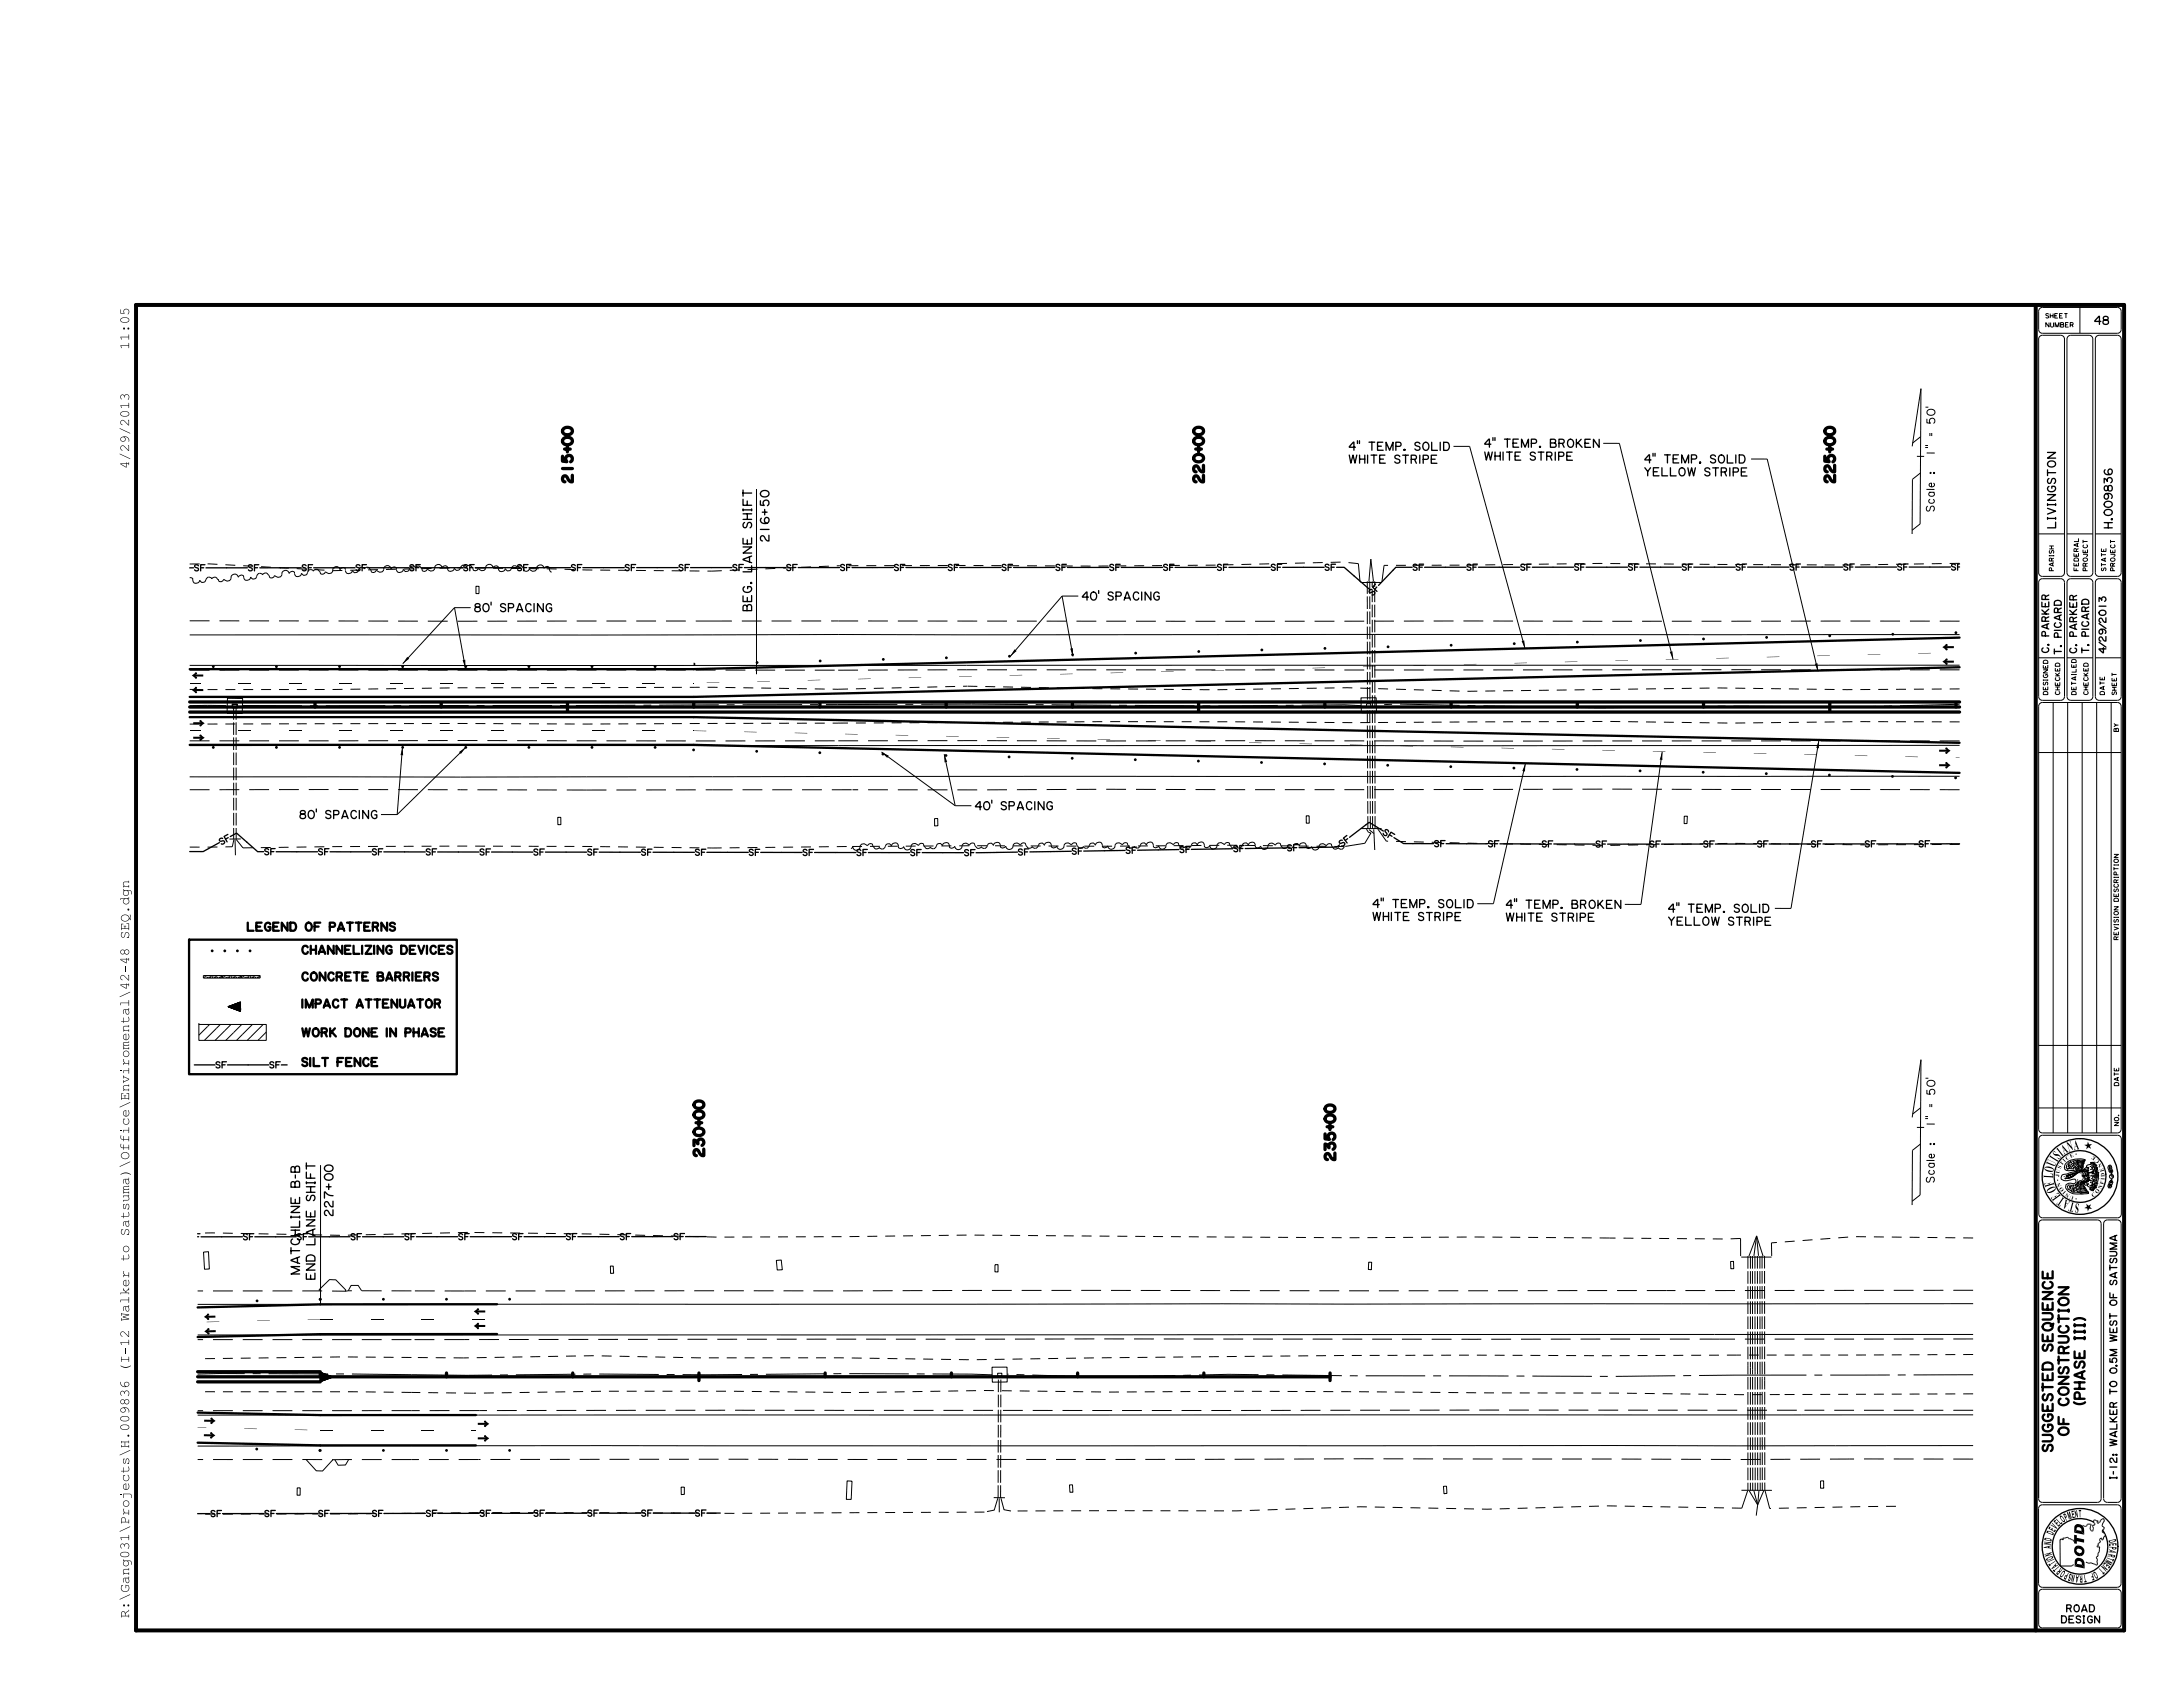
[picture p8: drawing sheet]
<svg xmlns="http://www.w3.org/2000/svg" width="279mm" height="216mm" viewBox="0 0 279 216" stroke-linecap="round" stroke-linejoin="round" font-family="sans-serif">
<defs><g id="words">
<g font-size="1.3">
<text x="73.3" y="61.7" transform="rotate(-90 73.3 61.7)">215+00</text>
<text x="154" y="61.7" transform="rotate(-90 154 61.7)">220+00</text>
<text x="234.8" y="61.7" transform="rotate(-90 234.8 61.7)">225+00</text>
<text x="90.1" y="147.9" transform="rotate(-90 90.1 147.9)">230+00</text>
<text x="170.9" y="148.4" transform="rotate(-90 170.9 148.4)">235+00</text>
<text x="262.7" y="172.9" transform="rotate(-90 262.7 172.9)">SEQUENCE</text>
<text x="266.8" y="171.4" transform="rotate(-90 266.8 171.4)">III)</text>
<text x="264.8" y="179.8" transform="rotate(-90 264.8 179.8)">CONSTRUCTION</text>
<text x="266.8" y="179.7" transform="rotate(-90 266.8 179.7)">(</text>
<text x="266.8" y="179" transform="rotate(-90 266.8 179)">PHASE</text>
<text x="262.7" y="185.7" transform="rotate(-90 262.7 185.7)">SUGGESTED</text>
<text x="264.8" y="183.6" transform="rotate(-90 264.8 183.6)">OF</text>
</g>
<g font-size="1.1">
<text x="96.2" y="67.5" transform="rotate(-90 96.2 67.5)">SHIFT</text>
<text x="98.4" y="69.2" transform="rotate(-90 98.4 69.2)">216+50</text>
<text x="96.2" y="78.1" transform="rotate(-90 96.2 78.1)">BEG. LANE</text>
<text x="38.3" y="151.9" transform="rotate(-90 38.3 151.9)">B-B</text>
<text x="40.3" y="153.7" transform="rotate(-90 40.3 153.7)">SHIFT</text>
<text x="42.6" y="155.6" transform="rotate(-90 42.6 155.6)">227+00</text>
<text x="40.3" y="159.3" transform="rotate(-90 40.3 159.3)">L</text>
<text x="40.3" y="158.1" transform="rotate(-90 40.3 158.1)">ANE</text>
<text x="38.3" y="163" transform="rotate(-90 38.3 163)">M ATCHLINE</text>
<text x="40.3" y="163.7" transform="rotate(-90 40.3 163.7)">END</text>
</g>
<g font-size="1">
<text x="268.1" y="41.5">48</text>
<text x="172.7" y="59.3">WHITE STRIPE</text>
<text x="172.7" y="57.6">4&quot; TEMP. SOLID</text>
<text x="190" y="58.9">WHITE STRIPE</text>
<text x="190" y="57.2">4&quot; TEMP. BROKEN</text>
<text x="210.5" y="59.2">4&quot; TEMP. SOLID</text>
<text x="247.6" y="58.3" transform="rotate(-90 247.6 58.3)">1&quot; = 50’</text>
<text x="210.5" y="60.9">YELLOW STRIPE</text>
<text x="247.6" y="65.4" transform="rotate(-90 247.6 65.4)">Scal</text>
<text x="247.6" y="62.3" transform="rotate(-90 247.6 62.3)">e :</text>
<text x="270.3" y="66" transform="rotate(-90 270.3 66)">009836</text>
<text x="263.1" y="67.6" transform="rotate(-90 263.1 67.6)">LIVINGSTON</text>
<text x="270.3" y="67.6" transform="rotate(-90 270.3 67.6)">H.</text>
<text x="138.5" y="76.8">40’ SPACING</text>
<text x="60.8" y="78.3">80’ SPACING</text>
<text x="38.4" y="104.8">80’ SPACING</text>
<text x="124.8" y="103.6">40’ SPACING</text>
<text x="31.7" y="119.1">LEGEND OF PATTERNS</text>
<text x="175.7" y="117.8">WHITE STRIPE</text>
<text x="175.7" y="116.1">4&quot; TEMP. SOLID</text>
<text x="192.8" y="117.9">WHITE STRIPE</text>
<text x="192.8" y="116.2">4&quot; TEMP. BROKEN</text>
<text x="213.6" y="118.4">YELLOW STRIPE</text>
<text x="213.6" y="116.7">4&quot; TEMP. SOLID</text>
<text x="16.5" y="120.2" transform="rotate(-90 16.5 120.2)">SEQ.dgn</text>
<text x="38.7" y="122.1">CHANNELIZING DEVICES</text>
<text x="38.7" y="125.5">CONCRETE BARRIERS</text>
<text x="38.7" y="129">IMPACT ATTENUATOR</text>
<text x="38.7" y="132.6">WORK DONE IN PHASE</text>
<text x="38.7" y="136.4">SILT FENCE</text>
<text x="247.6" y="148.2" transform="rotate(-90 247.6 148.2)">e :</text>
<text x="247.6" y="144.2" transform="rotate(-90 247.6 144.2)">1&quot; = 50’</text>
<text x="247.6" y="151.3" transform="rotate(-90 247.6 151.3)">Scal</text>
<text x="16.5" y="161.5" transform="rotate(-90 16.5 161.5)">to</text>
<text x="16.5" y="158.2" transform="rotate(-90 16.5 158.2)">Satsuma)\Office\Enviromental\42-48</text>
<text x="16.5" y="169.1" transform="rotate(-90 16.5 169.1)">Walker</text>
<text x="16.5" y="207.1" transform="rotate(-90 16.5 207.1)">R:\Gang031\Projects\H.009836</text>
</g>
<g font-size=".9">
<text x="262.2" y="83.5" transform="rotate(-90 262.2 83.5)">C. PARKER</text>
<text x="263.8" y="83.7" transform="rotate(-90 263.8 83.7)">T. PI</text>
<text x="263.8" y="80.3" transform="rotate(-90 263.8 80.3)">CARD</text>
<text x="265.8" y="83.5" transform="rotate(-90 265.8 83.5)">C. PARKER</text>
<text x="267.3" y="83.5" transform="rotate(-90 267.3 83.5)">T. PI</text>
<text x="267.3" y="80.2" transform="rotate(-90 267.3 80.2)">CARD</text>
<text x="269.5" y="83.5" transform="rotate(-90 269.5 83.5)">4/29/2013</text>
<text x="270.9" y="167.1" transform="rotate(-90 270.9 167.1)">OF</text>
<text x="270.9" y="164.4" transform="rotate(-90 270.9 164.4)">SATSUM A</text>
<text x="270.9" y="171.7" transform="rotate(-90 270.9 171.7)">W EST</text>
<text x="270.9" y="178.4" transform="rotate(-90 270.9 178.4)">TO</text>
<text x="270.9" y="175.7" transform="rotate(-90 270.9 175.7)">0.</text>
<text x="270.9" y="174.4" transform="rotate(-90 270.9 174.4)">5M</text>
<text x="270.9" y="189.2" transform="rotate(-90 270.9 189.2)">I-12: W ALKER</text>
<text x="263.9" y="207.7">DESIGN</text>
<text x="264.5" y="206.3">ROAD</text>
</g>
<g font-size=".6">
<text x="261.8" y="40.7">SHEET</text>
<text x="261.8" y="41.9">NUMBER</text>
<text x="262.9" y="73" transform="rotate(-90 262.9 73)">PARISH</text>
<text x="266" y="73" transform="rotate(-90 266 73)">FEDERAL</text>
<text x="267.2" y="73" transform="rotate(-90 267.2 73)">PROJECT</text>
<text x="269.5" y="73" transform="rotate(-90 269.5 73)">STATE</text>
<text x="270.7" y="73" transform="rotate(-90 270.7 73)">PROJECT</text>
<text x="262.1" y="88.9" transform="rotate(-90 262.1 88.9)">DESIGNED</text>
<text x="263.6" y="88.9" transform="rotate(-90 263.6 88.9)">CHECKED</text>
<text x="265.7" y="88.9" transform="rotate(-90 265.7 88.9)">DETAILED</text>
<text x="267.3" y="88.9" transform="rotate(-90 267.3 88.9)">CHECKED</text>
<text x="269.4" y="88.9" transform="rotate(-90 269.4 88.9)">DATE</text>
<text x="270.9" y="88.9" transform="rotate(-90 270.9 88.9)">SHEET</text>
<text x="271.1" y="93.6" transform="rotate(-90 271.1 93.6)">BY</text>
<text x="271.1" y="115.4" transform="rotate(-90 271.1 115.4)">DESCRIPTION</text>
<text x="271.1" y="120.2" transform="rotate(-90 271.1 120.2)">REVISION</text>
<text x="271.2" y="138.9" transform="rotate(-90 271.2 138.9)">DATE</text>
<text x="271.2" y="144.1" transform="rotate(-90 271.2 144.1)">NO.</text>
</g>
</g></defs>
<g fill="none" stroke="#000" stroke-width=".3">
<path d="M24.3 91.8h64.5l162 3.3M24.3 95.3h64.5l162 3.6M25.1 86.2h.1M25.1 86.7h.1M25.1 88h.1M25.1 88.6h.1M25.7 92.3h.1M25.7 92.8h.1M25.7 94.1v.1M25.7 94.7h.1M249.1 95.8h.1M249.1 96.3v.1"/>
<path d="M249.1 97.7h.1M249.1 98.2h.1M249.1 82.5v.1M249.1 83.1h.1M249.1 84.4h.1M249.1 84.9v.1M250.8 85.4l-162 3.8h-64.5M250.8 81.6l-162 4h-64.5M24.2 120.3h34.3v17.2h-34.3zM26.6 168.2v.1M26.6 168.8h.1M26.7 170.1h.1"/>
<path d="M26.7 170.6v.1M61.2 167.6h.1M61.2 168.1h.1M61.2 169.4h.1M61.2 170h.1M63.6 166.9h-22.6l-15.7 .4M63.6 170.7h-22.6l-15.7 .4M265.4 179.5a1.22 1.22 0 0 0 1.5 0M265.5 168.9a1.22 1.22 0 0 1 1.4 0M25.3 180.8l15.7 .3h19.9M25.3 184.6l15.7 .4h19.9M27 184h.1"/>
<path d="M27 183.4h.1M27.1 182.1h.1M27.1 181.6h.1M62.1 181.9v.1M62.1 182.5h.1M62.1 183.8h.1M62.1 184.3v.1"/>
</g>
<g fill="#000">
<path d="M51.5 95.6l.1 1.1-.3-.1zM52.1 84.1l.3 .2-.9 .6zM58.7 96.2l.9-.6-.6 .9zM59.2 84.5l.3-.1 .1 1.1zM112.8 96.2l1 .5-.2 .3zM120.8 96.5l.4 1-.3 .1zM129.9 83.1l.2 .2-.8 .7zM137 83h.3v1zM195.2 97.7v1h-.4zM194.8 82h.3l.1 1zM212.7 96.2l.1 1.1-.4-.1zM213.7 83.4h.4v1z"/>
<path d="M232.8 94.7v1.1l-.3-.1zM232.3 85l.3-.1 .1 1zM41 168.8l1.6 .1zM47.5 168.8l1.6 .1zM53.9 168.8l1.6 .1zM60.4 168.8l1.6 .1zM41 183l1.6 .1zM47.5 183l1.6 .1zM53.9 183l1.6 .1zM60.4 183l.5 .1zM262 199.9l.9-.4v.1l-.8 .4zM265.8 198.2h.1z"/>
<path d="M15.3 58.1l1.4 .6z" fill-rule="evenodd"/>
<path d="M15.3 54.8l1.4 .7z" fill-rule="evenodd"/>
<path d="M15.4 44.2h1.1v-.3v.6v-.2h-1v.3z" fill-rule="evenodd"/>
<path d="M15.4 43.1h1.1v-.3v.6v-.2h-1v.3z" fill-rule="evenodd"/>
<path d="M15.4 51.8h1.1v-.3v.7v-.3h-1v.3z" fill-rule="evenodd"/>
<path d="M15.4 39.6l.1 .5h.4a.37 .37 0 0 1 .1-.5 .37 .37 0 0 1 .5 .1 .37 .37 0 0 1-.2 .5 .32 .32 0 0 0 .1-.5 .32 .32 0 0 0-.5 .1v.3h-.5z" fill-rule="evenodd"/>
<path d="M15.5 40.7l-.1 .2a.59 .59 0 0 0 .9 .4 .3 .3 0 0 0 .2-.3 .3 .3 0 0 0-.1-.3 .92 .92 0 0 0-.9 0zM15.5 40.8a.71 .71 0 0 1 1 .2 .57 .57 0 0 1-1 0z" fill-rule="evenodd"/>
<path d="M15.5 52.8l-.1 .1a.59 .59 0 0 0 .9 .4 .3 .3 0 0 0 .2-.2 .3 .3 0 0 0-.1-.4 .92 .92 0 0 0-.9 .1zM15.5 52.8a.71 .71 0 0 1 1 .2 .57 .57 0 0 1-1 0z" fill-rule="evenodd"/>
<path d="M15.5 56a.33 .33 0 0 0 .1 .5 .33 .33 0 0 0 .4-.1 .33 .33 0 0 0-.1-.5 .47 .47 0 0 1 .6 .6 .49 .49 0 0 0-.1-.5 .49 .49 0 0 0-.6-.1zM15.5 56.2a.27 .27 0 0 1 .5 0 .27 .27 0 0 1-.5 0z" fill-rule="evenodd"/>
<path d="M15.5 50.6l.3-.1 .1 .1a.34 .34 0 0 1 .6 0 .34 .34 0 0 1-.1 .5 .32 .32 0 0 0 .1-.4 .32 .32 0 0 0-.5-.1l-.1 .3a.25 .25 0 0 0-.2-.3 .25 .25 0 0 0-.3 .1 .25 .25 0 0 0 .2 .3v.1a.31 .31 0 0 1-.1-.5z" fill-rule="evenodd"/>
<path d="M15.4 59.3v.1l.7 .4h.1v-.5h.2l.1 .2v-.3l-.1 .1h-.2v-.1l-.1 .1zM15.5 59.3h.6v.5z" fill-rule="evenodd"/>
<path d="M15.5 57.1a.35 .35 0 0 1 .5 .1l.5 .4v-.5l-.1-.1h.1v.7h-.1l-.3-.3a.41 .41 0 0 0-.6-.3 .36 .36 0 0 0 .2 .5 .31 .31 0 0 1-.3-.1 .31 .31 0 0 1 .1-.4z" fill-rule="evenodd"/>
<path d="M15.5 53.8a.35 .35 0 0 1 .5 .2l.5 .4v-.6h-.1l.1-.1v.7h-.1l-.3-.2a.41 .41 0 0 0-.6-.3 .36 .36 0 0 0 .2 .5 .31 .31 0 0 1-.3-.2 .31 .31 0 0 1 .1-.4z" fill-rule="evenodd"/>
<path d="M24.3 87.4h1.4z" fill-rule="evenodd"/>
<path d="M24.3 93.5l1.4 .1z" fill-rule="evenodd"/>
<path d="M24.5 88.3l.5-.3v.2h1v.2h-1v.2z" fill-rule="evenodd"/>
<path d="M24.5 86.5l.5-.4v.2h1v.3h-1v.2z" fill-rule="evenodd"/>
<path d="M24.7 92.4h1v-.2l.5 .4-.5 .3v-.2h-1z" fill-rule="evenodd"/>
<path d="M24.7 94.3h1v-.2l.5 .3-.5 .3v-.2h-1z" fill-rule="evenodd"/>
<path d="M30.5 87.4h1.6z" fill-rule="evenodd"/>
<path d="M30.5 93.5l1.6 .1z" fill-rule="evenodd"/>
<path d="M37 87.4h1.6z" fill-rule="evenodd"/>
<path d="M37 93.5l1.6 .1z" fill-rule="evenodd"/>
<path d="M43.5 87.4h1.6z" fill-rule="evenodd"/>
<path d="M43.5 93.5l1.6 .1z" fill-rule="evenodd"/>
<path d="M49.9 87.4h1.6z" fill-rule="evenodd"/>
<path d="M49.9 93.5l1.6 .1z" fill-rule="evenodd"/>
<path d="M56.4 87.4h1.6z" fill-rule="evenodd"/>
<path d="M56.4 93.5l1.6 .1z" fill-rule="evenodd"/>
<path d="M62.8 87.4h1.7z" fill-rule="evenodd"/>
<path d="M62.8 93.5l1.7 .1z" fill-rule="evenodd"/>
<path d="M69.3 87.4h1.6z" fill-rule="evenodd"/>
<path d="M69.3 93.5l1.6 .1z" fill-rule="evenodd"/>
<path d="M75.8 87.4h1.6z" fill-rule="evenodd"/>
<path d="M75.8 93.5l1.6 .1z" fill-rule="evenodd"/>
<path d="M82.2 87.4h1.6z" fill-rule="evenodd"/>
<path d="M82.2 93.5l1.6 .1z" fill-rule="evenodd"/>
<path d="M88.7 87.4h.1z" fill-rule="evenodd"/>
<path d="M88.7 93.5l.1 .1z" fill-rule="evenodd"/>
<path d="M88.8 84.8l.1 .1 .1 .1-.2 .2z" fill-rule="evenodd"/>
<path d="M88.8 93.5l1.6 .1z" fill-rule="evenodd"/>
<path d="M90.5 87.3h1.6z" fill-rule="evenodd"/>
<path d="M95.2 93.6l1.7 .1z" fill-rule="evenodd"/>
<path d="M96.9 87.2h1.6z" fill-rule="evenodd"/>
<path d="M101.7 93.8l1.6 .1z" fill-rule="evenodd"/>
<path d="M103.4 87h1.6z" fill-rule="evenodd"/>
<path d="M108.2 93.9l1.6 .1z" fill-rule="evenodd"/>
<path d="M109.8 86.9l1.6-.1z" fill-rule="evenodd"/>
<path d="M114.6 94.1h1.6z" fill-rule="evenodd"/>
<path d="M116.3 86.7h1.6z" fill-rule="evenodd"/>
<path d="M121.1 94.2l1.6 .1z" fill-rule="evenodd"/>
<path d="M122.8 86.6l1.6-.1z" fill-rule="evenodd"/>
<path d="M127.6 94.3l1.6 .1z" fill-rule="evenodd"/>
<path d="M129.2 86.4h1.6z" fill-rule="evenodd"/>
<path d="M134 94.5l1.6 .1z" fill-rule="evenodd"/>
<path d="M135.7 86.3l1.6-.1z" fill-rule="evenodd"/>
<path d="M140.5 94.6l1.6 .1z" fill-rule="evenodd"/>
<path d="M142.1 86.1h1.7z" fill-rule="evenodd"/>
<path d="M146.9 94.7l1.6 .1z" fill-rule="evenodd"/>
<path d="M148.6 85.9h1.6z" fill-rule="evenodd"/>
<path d="M153.4 94.9l1.6 .1z" fill-rule="evenodd"/>
<path d="M155.1 85.8l1.6-.1z" fill-rule="evenodd"/>
<path d="M159.9 95l1.6 .1z" fill-rule="evenodd"/>
<path d="M161.5 85.6h1.6z" fill-rule="evenodd"/>
<path d="M166.3 95.2h1.6z" fill-rule="evenodd"/>
<path d="M168 85.5l1.6-.1z" fill-rule="evenodd"/>
<path d="M172.8 95.3l1.6 .1z" fill-rule="evenodd"/>
<path d="M174.4 85.3h1.7z" fill-rule="evenodd"/>
<path d="M179.2 95.4l1.7 .1z" fill-rule="evenodd"/>
<path d="M180.9 85.2l1.6-.1z" fill-rule="evenodd"/>
<path d="M185.7 95.6l1.6 .1z" fill-rule="evenodd"/>
<path d="M187.4 85h1.6z" fill-rule="evenodd"/>
<path d="M192.2 95.7l1.6 .1z" fill-rule="evenodd"/>
<path d="M193.8 84.8h1.6z" fill-rule="evenodd"/>
<path d="M198.6 95.8l1.6 .1z" fill-rule="evenodd"/>
<path d="M200.3 84.7h1.6z" fill-rule="evenodd"/>
<path d="M205.1 96l1.6 .1z" fill-rule="evenodd"/>
<path d="M206.7 84.5h1.7z" fill-rule="evenodd"/>
<path d="M211.5 96.1l1.7 .1z" fill-rule="evenodd"/>
<path d="M213.2 84.4l1.6-.1z" fill-rule="evenodd"/>
<path d="M218 96.3h1.6z" fill-rule="evenodd"/>
<path d="M219.7 84.2h1.6z" fill-rule="evenodd"/>
<path d="M224.5 96.4l1.6 .1z" fill-rule="evenodd"/>
<path d="M226.1 84.1l1.6-.1z" fill-rule="evenodd"/>
<path d="M230.9 96.5l1.6 .1z" fill-rule="evenodd"/>
<path d="M232.6 83.9h1.6z" fill-rule="evenodd"/>
<path d="M237.4 96.7l1.6 .1z" fill-rule="evenodd"/>
<path d="M239 83.8l1.7-.1z" fill-rule="evenodd"/>
<path d="M243.9 96.8l1.6 .1z" fill-rule="evenodd"/>
<path d="M245.5 83.6h1.6z" fill-rule="evenodd"/>
<path d="M248.6 84.7l.5-.3v.2h1v.2h-1v.2z" fill-rule="evenodd"/>
<path d="M248.6 82.8l.5-.3v.2h1v.3h-1v.1z" fill-rule="evenodd"/>
<path d="M248.2 95.9h1v-.1l.5 .3-.5 .3v-.2h-1z" fill-rule="evenodd"/>
<path d="M248.2 97.8h1v-.2l.5 .3-.5 .4v-.2h-1z" fill-rule="evenodd"/>
<path d="M250.3 97h.5z" fill-rule="evenodd"/>
<path d="M15.4 115l.1 .2v-.2h.4a.4 .4 0 0 0-.1 .6 .4 .4 0 0 0 .6 0 .4 .4 0 0 0 0-.6h.1v-.2v.2zM15.8 115.4a.35 .35 0 0 1 .7 0 .35 .35 0 0 1-.7 0z" fill-rule="evenodd"/>
<path d="M15.3 127.5l1.4-.5-1.3 .6z" fill-rule="evenodd"/>
<path d="M15.4 137h.2v.1h-.2z" fill-rule="evenodd"/>
<path d="M15.4 128.3h1.1v-.3v.7v-.3h-1l-.1 .2z" fill-rule="evenodd"/>
<path d="M15.5 121.6a.3 .3 0 0 0 0 .5 .3 .3 0 0 0 .4-.1 .32 .32 0 0 0 .5 .1 .32 .32 0 0 0 0-.5 .32 .32 0 0 0-.5 .1l-.1-.2zM15.4 121.8a.25 .25 0 0 1 .5 0 .25 .25 0 0 1-.5 0zM16 121.8a.26 .26 0 0 1 .5 0 .26 .26 0 0 1-.5 0z" fill-rule="evenodd"/>
<path d="M15.4 126v.1l.7 .4h.1v-.5h.2l.1 .2v-.3l-.1 .1h-.2v-.1l-.1 .1zM15.5 126h.6v.5z" fill-rule="evenodd"/>
<path d="M15.4 122.7v.2l.7 .4h.1v-.5h.2l.1 .1v-.3l-.1 .1h-.2v-.1l-.1 .1zM15.5 122.8h.6v.4z" fill-rule="evenodd"/>
<path d="M15.5 124.9a.35 .35 0 0 1 .5 .1l.5 .4v-.6h-.1h.1v.7h-.1l-.3-.3a.41 .41 0 0 0-.6-.3 .36 .36 0 0 0 .2 .5 .31 .31 0 0 1-.3-.2 .31 .31 0 0 1 .1-.3z" fill-rule="evenodd"/>
<path d="M15.3 149.3l1.4-.6-1.3 .6z" fill-rule="evenodd"/>
<path d="M15.3 141.7l1.4-.6-1.3 .6z" fill-rule="evenodd"/>
<path d="M15.4 144.6h.2v.1h-.2z" fill-rule="evenodd"/>
<path d="M15.5 146.4a.27 .27 0 0 0 0 .3 .27 .27 0 0 0 .3 .2v-.4v.4h.7v-.4v.7v-.3h-.7v.2v-.2a.34 .34 0 0 1-.4-.1 .34 .34 0 0 1 .1-.4z" fill-rule="evenodd"/>
<path d="M15.5 145.3a.27 .27 0 0 0 0 .3 .27 .27 0 0 0 .3 .2v-.4v.4h.7v-.4v.7v-.3h-.7v.3v-.3a.34 .34 0 0 1-.4-.1 .34 .34 0 0 1 .1-.4z" fill-rule="evenodd"/>
<path d="M15.4 150.3a.94 .94 0 0 1 1.3 0 1.37 1.37 0 0 0-1.3 0z" fill-rule="evenodd"/>
<path d="M261.7 149.4a.4 .4 0 0 0 .1 .4 .4 .4 0 0 0 .4 .2 .41 .41 0 0 0 .4 0 .41 .41 0 0 0 .3-.4l-.4-.2a.88 .88 0 0 0-.8 0zM261.7 149.5l.3-.1a.77 .77 0 0 1 .8 .4h-.3a.78 .78 0 0 1-.8-.3z" fill-rule="evenodd"/>
<path d="M261.6 151.5l.3-.1-.1 .1v.2l.5-.1-.1-.1h-.2l.5-.2-.2 .1v.2l.5-.2v-.1l.1 .3h-.1l-.8 .2-.2 .2z" fill-rule="evenodd"/>
<path d="M262.1 148.3l.1 .1 .7 .3a.27 .27 0 0 1 .2 .4 .27 .27 0 0 1-.5 0l-.6-.2h-.1l.1-.3v.1l.9 .4a.14 .14 0 0 0 .2-.1 .14 .14 0 0 0-.1-.2l-.8-.3h-.2z" fill-rule="evenodd"/>
<path d="M262.1 152.2a.3 .3 0 0 0-.1 .4 .3 .3 0 0 0 .5 .1l.1-.1a.53 .53 0 0 0 .4-.7 .89 .89 0 0 0-.9 .3zM262.1 152.4l.1-.1a.77 .77 0 0 1 .9-.2l-.2 .2a.79 .79 0 0 1-.9 .2z" fill-rule="evenodd"/>
<path d="M261.6 150.4l.1 .1h1a.22 .22 0 0 0 0-.3 .22 .22 0 0 0-.3 0h.4l-.1 .6v-.1l-.9-.1-.2 .1z" fill-rule="evenodd"/>
<path d="M262.5 153.3l.2-.2-.1 .2 .1 .2 .4-.3-.3 .1 .5-.4-.1 .3 .2-.2 .1-.1-.1-.1h-.3l.3-.2 .4 .5-.2-.1-.7 .6-.1 .2z" fill-rule="evenodd"/>
<path d="M262.9 147.3l.3 .2-.4-.1a.29 .29 0 0 0 .2 .3 .29 .29 0 0 0 .3 0 .33 .33 0 0 1 .4 .2 .33 .33 0 0 1-.1 .4l-.1 .1-.3-.3a.25 .25 0 0 0 .5 0 .63 .63 0 0 0-.7-.2l-.2-.2a.2 .2 0 0 1-.1-.2 .2 .2 0 0 1 .2-.2z" fill-rule="evenodd"/>
<path d="M263.1 150.3h.3a.13 .13 0 0 1 .2 .1 .14 .14 0 0 1-.2 .2l.1-.1h-.4z" fill-rule="evenodd"/>
<path d="M263.2 149.6l.2 .1a.18 .18 0 0 1 .2 .2 .18 .18 0 0 1-.2 .2h-.3l.1-.2 .3 .1 .1-.1-.1-.1h-.3z" fill-rule="evenodd"/>
<path d="M263.9 153.2l.3 .2h-.1l-.6 .9h.1l.2-.1-.2 .2-.4-.3 .1-.2v.2l.1 .1 .6-.9z" fill-rule="evenodd"/>
<path d="M263.2 151.5l.5-.1-.3 .4 .4-.2v.2l-.1-.1-.3 .3-.1-.2 .2-.3-.2 .2z" fill-rule="evenodd"/>
<path d="M263.4 149.1l.2 .1a.11 .11 0 0 0-.2 0 .11 .11 0 0 0 0 .2l.1-.1a.18 .18 0 0 1 .2-.1 .18 .18 0 0 1 .1 .3l-.1 .1-.1-.1h.2v-.2l-.3 .1a.15 .15 0 0 1-.2 0 .15 .15 0 0 1 .1-.2z" fill-rule="evenodd"/>
<path d="M262.5 147.8v.1l.7 .5 .3 .1-.2 .2-.1-.1-.8-.5h-.1z" fill-rule="evenodd"/>
<path d="M263.6 152.2a.25 .25 0 0 0 .5 0 .25 .25 0 0 0-.5 0zM263.7 152.2a.17 .17 0 0 1 .2-.2 .17 .17 0 0 1 .1 .2l-.2 .2-.2-.1z" fill-rule="evenodd"/>
<path d="M263.8 148.6h.1l-.2 .1 .4 .2-.1 .2-.3-.3-.1 .2v-.1z" fill-rule="evenodd"/>
<path d="M263.2 147.1l.2-.2v.1l.5 .7 .2 .1-.2 .2-.1-.2-.5-.7z" fill-rule="evenodd"/>
<path d="M264.1 150.5l.2 .1-.2 .1z" fill-rule="evenodd"/>
<path d="M263.9 152.7h.1l.3-.3 .1 .1-.1 .1-.2 .3z" fill-rule="evenodd"/>
<path d="M263.9 146.5l.3 1.2 .1-.1h-.1l-.1-.2 .3-.2 .1 .3v.1l.3-.2zM264 146.9l.3 .3-.2 .1z" fill-rule="evenodd"/>
<path d="M264.1 148.2v.2l.3 .2-.1 .2v-.2l-.4-.2z" fill-rule="evenodd"/>
<path d="M264.4 153.5l-.2 1.3 .8-1-.2-.1v.2l-.1 .1-.2-.1v-.2l.1-.1zM264.5 154l.1 .1-.2 .4z" fill-rule="evenodd"/>
<path d="M264.6 152.7v.5l.2-.4 .1 .1-.3 .3 .1 .1-.2-.1v-.4l-.1 .3-.1-.1z" fill-rule="evenodd"/>
<path d="M264.4 146.3l.2-.1 .6 .6-.2-.6-.1-.1h.2l-.1 .1 .3 1-.7-.8 .3 .8 .1 .1-.2 .1v-.2l-.2-.8z" fill-rule="evenodd"/>
<path d="M264.5 148l.2-.2v.2a.18 .18 0 0 0-.2 0 .18 .18 0 0 0 .1 .3 .16 .16 0 0 0 .2 0 .16 .16 0 0 0 .1-.1 .24 .24 0 0 1-.4 .2 .24 .24 0 0 1 0-.4z" fill-rule="evenodd"/>
<path d="M265.1 153.9h.4l-.2 .1-.2 1h.1l.1-.2v.3l-.6-.1 .1-.3v.2l.1 .1 .3-1z" fill-rule="evenodd"/>
<path d="M264.8 147.8l.4-.2 .1 .1h-.3l.1 .2 .1-.2v.3l-.1-.1 .1 .1a.13 .13 0 0 0 .1 0 .13 .13 0 0 0 .1-.1v.1l-.4 .2-.1-.4z" fill-rule="evenodd"/>
<path d="M265.1 153.1v-.1a.18 .18 0 0 1 .2 .1 .18 .18 0 0 1 0 .2v.3l-.3-.1 .3-.3-.1-.2-.2 .1v.3h-.2z" fill-rule="evenodd"/>
<path d="M265.8 154h.3l-.1 .4a.25 .25 0 0 0-.2-.3 .63 .63 0 0 0 .2 .6v.3a.21 .21 0 0 1-.1 .2 .21 .21 0 0 1-.3-.1v-.3l.2 .4a.3 .3 0 0 0 .1-.3 .3 .3 0 0 0-.2-.3l-.1-.3z" fill-rule="evenodd"/>
<path d="M265.6 145.9l-.1 1.3h.2l-.1-.2v-.2h.2l.1 .2-.1 .1h.3zM265.6 146.3l.2 .4-.2 .1z" fill-rule="evenodd"/>
<path d="M266.9 151.5v.1z" fill-rule="evenodd"/>
<path d="M267 149.5h.1v.1z" fill-rule="evenodd"/>
<path d="M267 150.7h.1z" fill-rule="evenodd"/>
<path d="M267 154.1l.3 .2 .3-.2-.1 .4 .3 .2h-.4l-.2 .3-.1-.3-.3-.1 .3-.2z" fill-rule="evenodd"/>
<path d="M266.8 146.5h.3l.1-.4 .2 .4 .4-.1-.3 .3 .1 .3-.3-.2-.3 .3 .1-.4z" fill-rule="evenodd"/>
<path d="M267.8 148l.1-.1 .4 .3-.3 .2v.1l-.3-.2v-.1l.1 .2 .2-.1h-.2l.2-.2v.1l.1-.1a.13 .13 0 0 0-.1-.1 .13 .13 0 0 0-.2 0z" fill-rule="evenodd"/>
<path d="M267.8 152.7l.2-.1 .1 .1a.19 .19 0 0 0-.3 .1 .19 .19 0 0 0 .2 .3 .15 .15 0 0 0 .1 0 .15 .15 0 0 0 .1-.2 .24 .24 0 0 1-.3 .2 .24 .24 0 0 1-.1-.4z" fill-rule="evenodd"/>
<path d="M268.1 148.6l.1-.1a.19 .19 0 0 0 .1 .3 .19 .19 0 0 0 .2-.2 .16 .16 0 0 0 0-.2 .16 .16 0 0 0-.2 0 .26 .26 0 0 1 .3 .2 .26 .26 0 0 1-.3 .3 .26 .26 0 0 1-.2-.3z" fill-rule="evenodd"/>
<path d="M268.2 152.5a.25 .25 0 0 0 .5 0 .25 .25 0 0 0-.5 0zM268.3 152.3l.2 .1 .1 .2-.2-.1z" fill-rule="evenodd"/>
<path d="M268.7 151.6l.4 .2-.5 .2 .4 .1-.1 .1v-.1l-.4-.1 .1-.1 .3-.1-.3-.1z" fill-rule="evenodd"/>
<path d="M268.4 149.1l.5-.2-.2 .5 .3-.3 .1 .1h-.1l-.3 .3-.1-.2 .1-.3-.2 .2z" fill-rule="evenodd"/>
<path d="M268.9 151.1h.1l-.2 .2 .2 .1-.1-.2 .3 .1-.2 .1h.3l-.1 .2-.1-.1h-.4z" fill-rule="evenodd"/>
<path d="M268.7 149.6h.1v.2h.2l-.1-.1 .2-.1-.1 .2 .2-.1a.14 .14 0 0 0 0-.1 .14 .14 0 0 0-.2-.1h.2l.1 .4h-.4l-.1 .1z" fill-rule="evenodd"/>
<path d="M268.9 150.7l.1 .1h.4l-.1 .2-.3-.1-.1 .1z" fill-rule="evenodd"/>
<path d="M269 150.2l-.1 .4 .4-.1 .1 .1-.1-.4zM268.9 150.3h.3l.1 .1h-.4z" fill-rule="evenodd"/>
<path d="M15.4 171.8h1.1v-.3v.6v-.3h-1v.3z" fill-rule="evenodd"/>
<path d="M15.4 166.3h1.1v-.3v.7v-.3h-1l-.1 .3z" fill-rule="evenodd"/>
<path d="M15.5 173.6l.1 .3h.9v-.3v.7v-.3h-.9l-.1 .3z" fill-rule="evenodd"/>
<path d="M15.8 160.6v.5h.5a.39 .39 0 0 0 .1-.6 .38 .38 0 0 1-.1 .7h-.5v.1v-.1l-.3-.1h.3z" fill-rule="evenodd"/>
<path d="M15.5 178.1l.2-.1 .2 .2a.34 .34 0 0 1 .6-.1 .34 .34 0 0 1-.1 .6 .32 .32 0 0 0 .1-.5 .32 .32 0 0 0-.5-.1l-.1 .3a.25 .25 0 0 0-.2-.3 .25 .25 0 0 0-.3 .1 .25 .25 0 0 0 .2 .3v.1a.31 .31 0 0 1-.1-.5z" fill-rule="evenodd"/>
<path d="M15.5 179.2a.3 .3 0 0 0 0 .4 .3 .3 0 0 0 .4-.1 .32 .32 0 0 0 .5 .1 .32 .32 0 0 0 0-.5 .32 .32 0 0 0-.5 .1l-.1-.1zM15.4 179.4a.25 .25 0 0 1 .5 0 .25 .25 0 0 1-.5 0zM16 179.4a.26 .26 0 0 1 .5 0 .26 .26 0 0 1-.5 0z" fill-rule="evenodd"/>
<path d="M16 172.5h.1v.8h-.1z" fill-rule="evenodd"/>
<path d="M15.4 176.8a.58 .58 0 0 0 .4 .7 .58 .58 0 0 0 .8-.3 .36 .36 0 0 0-.6-.4 .35 .35 0 0 0 .1 .6 .47 .47 0 0 1-.6-.5zM15.9 177.2a.3 .3 0 0 1 .6 0 .3 .3 0 0 1-.6 0z" fill-rule="evenodd"/>
<path d="M15.4 174.8a1.37 1.37 0 0 0 1.4 0 .92 .92 0 0 1-1.4 0z" fill-rule="evenodd"/>
<path d="M15.8 164.9l.3 .4 .4-.5v.3v-.1l-.4 .3 .1 .1h.3v.2v-.1h-1l-.1 .1v-.2h.7l-.3-.3v.1z" fill-rule="evenodd"/>
<path d="M15.5 170.5a.35 .35 0 0 1 .5 .1l.5 .4v-.5l-.1-.1h.1v.7h-.1l-.3-.3a.41 .41 0 0 0-.6-.3 .36 .36 0 0 0 .2 .5 .31 .31 0 0 1-.3-.2 .31 .31 0 0 1 .1-.3z" fill-rule="evenodd"/>
<path d="M26.1 168.5l.5-.3v.2h1v.2l-1 .1v.1z" fill-rule="evenodd"/>
<path d="M26.1 170.4l.5-.3v.2l1-.1v.3h-1v.2z" fill-rule="evenodd"/>
<path d="M26.5 169.2l1.6-.1z" fill-rule="evenodd"/>
<path d="M32.9 169h1.6z" fill-rule="evenodd"/>
<path d="M39.4 168.9l1.6-.1z" fill-rule="evenodd"/>
<path d="M60.6 169.7l.5-.3v.2h1v.2h-1v.2z" fill-rule="evenodd"/>
<path d="M60.6 167.8l.5-.3v.2h1v.3h-1v.2z" fill-rule="evenodd"/>
<path d="M15.3 196l1.4-.6-1.3 .6z" fill-rule="evenodd"/>
<path d="M15.3 186.2l1.4-.6-1.3 .6z" fill-rule="evenodd"/>
<path d="M15.4 191.2h.2v.1h-.2z" fill-rule="evenodd"/>
<path d="M15.4 196.7h1.1v-.3v.7v-.3h-1v.3z" fill-rule="evenodd"/>
<path d="M15.5 198.7l-.1 .2a.59 .59 0 0 0 .9 .3 .3 .3 0 0 0 .2-.2 .3 .3 0 0 0-.1-.3 .92 .92 0 0 0-.9 0zM15.5 198.8a.71 .71 0 0 1 1 .1 .57 .57 0 0 1-1 0z" fill-rule="evenodd"/>
<path d="M15.5 182.4l-.1 .2a.59 .59 0 0 0 .9 .4 .3 .3 0 0 0 .2-.3 .3 .3 0 0 0-.1-.3 .92 .92 0 0 0-.9 0zM15.5 182.5a.71 .71 0 0 1 1 .2 .57 .57 0 0 1-1 0z" fill-rule="evenodd"/>
<path d="M15.5 181.3l-.1 .2a.59 .59 0 0 0 .9 .4 .3 .3 0 0 0 .2-.3 .3 .3 0 0 0-.1-.3 .92 .92 0 0 0-.9 0zM15.5 181.4a.71 .71 0 0 1 1 .2 .57 .57 0 0 1-1 0z" fill-rule="evenodd"/>
<path d="M15.5 180.3a.33 .33 0 0 0 .1 .5 .33 .33 0 0 0 .4-.2 .33 .33 0 0 0-.1-.4 .47 .47 0 0 1 .6 .6 .49 .49 0 0 0-.1-.6 .49 .49 0 0 0-.6-.1zM15.5 180.5a.27 .27 0 0 1 .5 0 .27 .27 0 0 1-.5 0z" fill-rule="evenodd"/>
<path d="M15.5 197.6l.2-.1 .2 .2a.34 .34 0 0 1 .6 0 .34 .34 0 0 1-.1 .5 .32 .32 0 0 0 .1-.4 .32 .32 0 0 0-.5-.1l-.1 .2a.25 .25 0 0 0-.2-.3 .25 .25 0 0 0-.3 .2 .25 .25 0 0 0 .2 .3v.1a.31 .31 0 0 1-.1-.6z" fill-rule="evenodd"/>
<path d="M25.3 182.7l1.1 .1z" fill-rule="evenodd"/>
<path d="M26.1 183.5l1 .1v-.2l.5 .3-.5 .3v-.2h-1z" fill-rule="evenodd"/>
<path d="M26.1 181.7h1v-.2l.5 .3-.5 .4v-.2l-1-.1z" fill-rule="evenodd"/>
<path d="M31.3 182.8l1.6 .1z" fill-rule="evenodd"/>
<path d="M37.7 182.9l1.6 .1z" fill-rule="evenodd"/>
<path d="M40.8 185.5h.2v.3h-.2z" fill-rule="evenodd"/>
<path d="M61.2 182.1h.9v-.2l.5 .3-.5 .3v-.1h-.9z" fill-rule="evenodd"/>
<path d="M61.2 183.9h.9v-.1l.5 .3-.5 .3v-.2h-.9z" fill-rule="evenodd"/>
<path d="M261.7 196.9l-.1 .2 1 .2a.31 .31 0 0 0-.1-.4 .31 .31 0 0 0-.3 0zM261.8 196.9h.4a.2 .2 0 0 1 .2 .1 .2 .2 0 0 1 0 .2l-.6-.2z" fill-rule="evenodd"/>
<path d="M262 195.9l-.1 .2 .9 .4a.31 .31 0 0 0 0-.4 .31 .31 0 0 0-.3-.1zM262.1 196l.3 .1a.2 .2 0 0 1 .2 0 .2 .2 0 0 1 .1 .3l-.6-.3z" fill-rule="evenodd"/>
<path d="M261.9 199.5a.17 .17 0 0 0 0 .2 .17 .17 0 0 0 .3 0l.3-.1a.24 .24 0 0 0 .2-.2 .24 .24 0 0 0 0-.2h-.3zM262.1 199.5l.5-.2a.37 .37 0 0 1-.6 .2z" fill-rule="evenodd"/>
<path d="M261.6 198v.1l.9 .1v-.1h-.2v-.2h.2v-.1zM261.8 198h.3v.1z" fill-rule="evenodd"/>
<path d="M261.6 197.3l.9 .1v.1l-.6 .1h.6v.1l-.9-.1v-.1l.6-.1h-.6z" fill-rule="evenodd"/>
<path d="M261.7 198.9l.9-.3v.1l-.6 .3 .7-.1v.1l-.9 .2-.1-.1 .6-.3-.6 .2z" fill-rule="evenodd"/>
<path d="M262.3 195.4h.2l-.2 .2 .2 .1 .1-.1h.2l-.1 .2 .2 .1 .1-.2 .1 .1-.1 .3-.8-.5z" fill-rule="evenodd"/>
<path d="M262.2 200.2l.1-.1 .1 .1 .6-.4h.1l-.7 .5 .1 .1-.2 .1z" fill-rule="evenodd"/>
<path d="M262.7 194.9l.6 .7v.1l-.9-.5 .1-.1 .6 .4-.5-.5z" fill-rule="evenodd"/>
<path d="M262.8 194.7l.2-.2 .2 .1-.2 .2 .1 .1 .2-.1 .1 .1-.1 .1 .1 .2 .2-.1 .1 .1-.2 .2z" fill-rule="evenodd"/>
<path d="M263.1 194.4h.1l.5 .5 .2-.1 .1 .1-.2 .2z" fill-rule="evenodd"/>
<path d="M263.7 194a.73 .73 0 0 0 .5 .8 .74 .74 0 0 0-.5-.8zM263.8 194.1a.42 .42 0 0 1 .3 .6l-.3-.3z" fill-rule="evenodd"/>
<path d="M264.1 193.8l.4 .8-.1-.3a.3 .3 0 0 0 0-.4 .3 .3 0 0 0-.3-.1zM264.2 193.9h.1l.1 .2h-.1z" fill-rule="evenodd"/>
<path d="M264.5 193.6l.2-.1 .2 .6-.1-.6 .1-.1 .3 .9-.1 .1-.2-.7 .1 .7-.3-.7 .2 .7-.1 .1z" fill-rule="evenodd"/>
<path d="M265.1 193.4l.3-.1v.2h-.2l.1 .2h.1l.1 .1-.2 .1v.2h.2l.1 .2h-.3z" fill-rule="evenodd"/>
<path d="M265.5 196.4l.3 .1v.3l.9 .2v.4l-.9-.2v.4l-.3-.1z" fill-rule="evenodd"/>
<path d="M265.5 193.3h.1l.2 .6-.1-.6h.1l.2 .9h-.1l-.3-.6 .1 .6z" fill-rule="evenodd"/>
<path d="M265.6 195.2a.72 .72 0 0 1 .8 0 .72 .72 0 0 1 .3 .7l.1 .5-.4-.5a.32 .32 0 0 0-.2-.4 .32 .32 0 0 0-.4 .3l-.3 .3v-.6z" fill-rule="evenodd"/>
<path d="M266 197.8a.69 .69 0 0 1 .8 .6 .69 .69 0 0 1-.6 .8l.1-.1-.2-.4a.26 .26 0 0 0 .4-.1 .26 .26 0 0 0-.2-.3l-.4-.1z" fill-rule="evenodd"/>
<path d="M266.1 193.2h.3v.2h-.1v.8h-.1v-.8h-.1z" fill-rule="evenodd"/>
<path d="M265.7 197.9l.3-.1-.1 .4-.1 .1a.37 .37 0 0 0 .4 .5h-.1l.2 .3h.1a.74 .74 0 0 1-.8-.3 .74 .74 0 0 1 .1-.9z" fill-rule="evenodd"/>
<path d="M265.8 195.8l.6 .1 .4 .5-1.3-.3z" fill-rule="evenodd"/>
<path d="M269.4 199.9l.7 .6-.2 .2-.1-.1 .1-.1-.1-.2-.2 .2-.1-.1 .1-.2-.2-.1-.1 .2-.1-.1z" fill-rule="evenodd"/>
<path d="M269.6 199.6l.8 .4-.1 .1-.6-.2 .6 .3-.1 .2-.8-.5v-.1l.7 .4-.7-.4 .1-.1 .7 .3-.7-.4z" fill-rule="evenodd"/>
<path d="M269.7 199.3l.7 .3v-.1l.2 .1-.1 .2h-.2l.1-.1-.8-.3z" fill-rule="evenodd"/>
<path d="M269.8 198.9l.4 .1-.4 .1-.1 .1a.56 .56 0 0 1 .7 .1h.3v-.2zM270.3 199l.3 .1-.1 .1h-.2z" fill-rule="evenodd"/>
<path d="M269.9 198.3v.1h.2v.2h-.2l.9 .1v-.1zM270.3 198.5l.3 .1h-.3z" fill-rule="evenodd"/>
<path d="M269.9 197.6l1-.1v.3h-.2v-.2h-.2v.2h-.1v-.2h-.3v.3h-.1z" fill-rule="evenodd"/>
<path d="M269.9 198h.4a.29 .29 0 0 0 .3 .3 .29 .29 0 0 0 .3-.3zM270.5 198.1h.2v.1h-.2z" fill-rule="evenodd"/>
<path d="M269.9 197.2a.31 .31 0 0 0 .2 .3 .31 .31 0 0 0 .3-.1 .33 .33 0 0 0 .4-.4zM270 197.2l.6-.1a.35 .35 0 0 1-.6 .1z" fill-rule="evenodd"/>
<path d="M15.3 204.7l1.4-.6-1.3 .6z" fill-rule="evenodd"/>
<path d="M263.2 200l-.6 .8 .8-.5-.2 .1-.1-.1 .1-.2zM263 200.4v.1l-.2 .1z" fill-rule="evenodd"/>
<path d="M262.7 201l.2-.1v.1l.6-.6 .1 .1-.6 .5 .1 .1-.2 .1z" fill-rule="evenodd"/>
<path d="M263.7 200.6a.57 .57 0 0 1-.4 .6l-.1 .2 .2 .2 .6-.7-.1-.1-.2 .3 .1-.4zM263.4 201.2h.2l-.2 .2-.1-.1z" fill-rule="evenodd"/>
<path d="M264 201.1l-.2 .3a.24 .24 0 0 0-.1 .3 .24 .24 0 0 0 .1 .2l.4-.5a.24 .24 0 0 0 .1-.2 .24 .24 0 0 0-.1-.2zM264 201.2h.1a.37 .37 0 0 1-.3 .5z" fill-rule="evenodd"/>
<path d="M264.3 201.6v.1a.28 .28 0 0 0-.1 .3 .28 .28 0 0 0 .2 .2l.4-.9h-.1l-.1 .3zM264.3 201.8h.2l-.1 .2-.1-.1z" fill-rule="evenodd"/>
<path d="M264.9 201.5a.17 .17 0 0 1 .3 0 .18 .18 0 0 1-.2 .3v-.2l-.1 .1a.4 .4 0 0 1-.1 .6l-.1-.3 .1 .2 .1-.1-.1-.3z" fill-rule="evenodd"/>
<path d="M265.3 201.5h.1v.6l.1-.6 .1 .1-.3 .9v-.7l-.2 .6h-.1z" fill-rule="evenodd"/>
<path d="M265.7 201.6v.9h.1l.3-.9h-.1l-.1 .2h-.1v-.2zM265.8 202h.1l-.1 .3z" fill-rule="evenodd"/>
<path d="M265.6 199.5a.72 .72 0 0 1 .8 0 .72 .72 0 0 1 .4 .7v.5l-.3-.4a.33 .33 0 0 0-.3-.5 .33 .33 0 0 0-.4 .3l-.3 .4z" fill-rule="evenodd"/>
<path d="M265.8 200.1l.7 .2 .3 .4-1.3-.2z" fill-rule="evenodd"/>
<path d="M266.1 201.6a.57 .57 0 0 1 .1 .7l.1 .2h.2v-.9h-.1v.4l-.2-.4zM266.3 202.2h.1l.1 .2h-.2z" fill-rule="evenodd"/>
<path d="M266.7 201.6h.1l.1 .7h.2v.2h-.3v-.1l.1-.1z" fill-rule="evenodd"/>
<path d="M267.7 201.3h.1l.3 .9-.3 .1v-.2h.2l-.1-.2h-.2v-.1l.1-.1z" fill-rule="evenodd"/>
<path d="M268 201.2l-.1 .2 .2 .4a.24 .24 0 0 0 .1 .2 .24 .24 0 0 0 .3 0l-.2-.6a.28 .28 0 0 0-.3-.2zM268.1 201.3a.4 .4 0 0 1 .2 .6l-.2-.3z" fill-rule="evenodd"/>
<path d="M268.6 200.8l.1-.1 .5 .6 .1-.1 .1 .1-.2 .2-.1-.1 .1-.1z" fill-rule="evenodd"/>
<path d="M268.9 200.5l.1-.1 .5 .3-.4-.4v-.1l.7 .7-.1 .1-.5-.4 .4 .5z" fill-rule="evenodd"/>
<circle cx="15.9" cy="42" r=".13"/>
<circle cx="16.4" cy="42" r=".13"/>
<circle cx="27.3" cy="85.3" r=".18"/>
<circle cx="27.3" cy="95.7" r=".18"/>
<circle cx="35.4" cy="85.3" r=".18"/>
<circle cx="35.4" cy="95.7" r=".18"/>
<circle cx="43.5" cy="95.7" r=".18"/>
<circle cx="43.5" cy="85.3" r=".18"/>
<circle cx="51.5" cy="95.7" r=".18"/>
<circle cx="51.5" cy="85.3" r=".18"/>
<circle cx="59.6" cy="85.3" r=".18"/>
<circle cx="59.6" cy="95.7" r=".18"/>
<circle cx="67.7" cy="85.3" r=".18"/>
<circle cx="67.7" cy="95.7" r=".18"/>
<circle cx="75.8" cy="85.3" r=".18"/>
<circle cx="75.8" cy="95.7" r=".18"/>
<circle cx="83.8" cy="95.7" r=".18"/>
<circle cx="83.8" cy="85.3" r=".18"/>
<circle cx="88.8" cy="96" r=".18"/>
<circle cx="96.8" cy="96.2" r=".18"/>
<circle cx="96.9" cy="84.8" r=".18"/>
<circle cx="104.9" cy="96.3" r=".18"/>
<circle cx="105" cy="84.6" r=".18"/>
<circle cx="113" cy="96.5" r=".18"/>
<circle cx="113.1" cy="84.4" r=".18"/>
<circle cx="121.1" cy="96.7" r=".18"/>
<circle cx="121.1" cy="84.2" r=".18"/>
<circle cx="129.2" cy="96.9" r=".18"/>
<circle cx="129.2" cy="84" r=".18"/>
<circle cx="137.2" cy="97" r=".18"/>
<circle cx="137.3" cy="83.8" r=".18"/>
<circle cx="145.3" cy="97.2" r=".18"/>
<circle cx="145.4" cy="83.6" r=".18"/>
<circle cx="153.4" cy="97.4" r=".18"/>
<circle cx="153.4" cy="83.4" r=".18"/>
<circle cx="161.5" cy="97.6" r=".18"/>
<circle cx="161.5" cy="83.2" r=".18"/>
<circle cx="169.5" cy="97.8" r=".18"/>
<circle cx="169.6" cy="83" r=".18"/>
<circle cx="177.6" cy="97.9" r=".18"/>
<circle cx="177.7" cy="82.8" r=".18"/>
<circle cx="185.7" cy="98.1" r=".18"/>
<circle cx="185.7" cy="82.6" r=".18"/>
<circle cx="193.8" cy="98.3" r=".18"/>
<circle cx="193.8" cy="82.4" r=".18"/>
<circle cx="201.8" cy="98.5" r=".18"/>
<circle cx="201.9" cy="82.2" r=".18"/>
<circle cx="209.9" cy="98.7" r=".18"/>
<circle cx="210" cy="82" r=".18"/>
<circle cx="218" cy="98.8" r=".18"/>
<circle cx="218" cy="81.8" r=".18"/>
<circle cx="226.1" cy="99" r=".18"/>
<circle cx="226.1" cy="81.6" r=".18"/>
<circle cx="234.1" cy="99.2" r=".18"/>
<circle cx="234.2" cy="81.4" r=".18"/>
<circle cx="242.2" cy="99.4" r=".18"/>
<circle cx="242.3" cy="81.2" r=".18"/>
<circle cx="250.3" cy="99.5" r=".18"/>
<circle cx="250.3" cy="81" r=".18"/>
<circle cx="27.2" cy="121.7" r=".18"/>
<circle cx="28.8" cy="121.7" r=".18"/>
<circle cx="30.4" cy="121.7" r=".18"/>
<circle cx="32" cy="121.7" r=".18"/>
<circle cx="263.4" cy="151" r=".08"/>
<circle cx="265.7" cy="153.4" r=".08"/>
<circle cx="265.7" cy="147.7" r=".08"/>
<circle cx="32.9" cy="166.5" r=".18"/>
<circle cx="41" cy="166.3" r=".18"/>
<circle cx="49.1" cy="166.3" r=".18"/>
<circle cx="57.1" cy="166.3" r=".18"/>
<circle cx="65.2" cy="166.3" r=".18"/>
<circle cx="32.9" cy="185.4" r=".18"/>
<circle cx="41" cy="185.6" r=".18"/>
<circle cx="49.1" cy="185.6" r=".18"/>
<circle cx="57.1" cy="185.6" r=".18"/>
<circle cx="65.2" cy="185.6" r=".18"/>
</g>
<g fill="none" stroke="#000" stroke-width=".13">
<path d="M261.2 39.4l.2-.1 9.8 .1 .2 .2 .1 .2-.1 2.6-.1 .2-.3 .1-9.8-.1-.3-.4v-2.4zM266.2 39.3v3.4M186 57.1h2.1l7.1 25.9M205.2 56.7h2.1l6.8 27.7M224.1 58.7h2.1l6.5 27.2M244.7 57.1l1.2-7.4-.1 17.4-1.1 .8M245.3 58.4h1M245.8 55.9l-1 .8M246.4 57.3h.4M246.4 57h.4M246.4 52.1h.4M260.9 43.4v29.9"/>
<path d="M260.9 43.4l.1-.3 .4-.2h2.4l.4 .2v.3M264.2 43.4v29.9M268.4 43l2.6-.1 .4 .2 .1 .3v29.9l-.1 .2-.1 .2-.3 .1h-2.3l-.3-.1-.2-.4v-29.9zM24.3 74h.3l.1 .2a.4 .4 0 0 0 .4 .5l.3-.1 .2-.3 .2 .2a.49 .49 0 0 0 .6-.4 .44 .44 0 0 1 .6-.1l.1 .1 .3-.2h.2l.3 .3M33.6 73.6l.3-.3h.2l.3 .3M33.6 73.6a.4 .4 0 0 0-.5-.2l-.2 .2a.49 .49 0 0 1-.5 .5l-.3-.3-.2 .4-.3 .1a.45 .45 0 0 1-.4-.6 .41 .41 0 0 0-.6 0l-.1 .2-.1-.3a.51 .51 0 0 0-.6 0 .51 .51 0 0 0-.3 .5 .55 .55 0 0 1-.9 0l-.1 .2-.2 .1h-.3l-.1-.3M40.9 73.2l-.3-.3h-.2l-.3 .2a.41 .41 0 0 0-.5-.2l-.2 .2a.49 .49 0 0 1-.5 .5l-.3-.2-.2 .3-.3 .1a.45 .45 0 0 1-.4-.6 .41 .41 0 0 0-.6 .1l-.1 .1-.1-.3a.51 .51 0 0 0-.6 0 .51 .51 0 0 0-.2 .5 .55 .55 0 0 1-1 .1l-.1 .2-.2 .1-.3-.1-.1-.3M44.2 72.9v-.1a.41 .41 0 0 0-.6 0l-.1 .1-.1-.2a.51 .51 0 0 0-.6-.1 .51 .51 0 0 0-.2 .6 .55 .55 0 0 1-1 0l-.1 .2-.2 .1-.3-.1v-.2M47.5 72.9l-.4-.3h-.2l-.3 .2a.4 .4 0 0 0-.5-.2l-.2 .2a.49 .49 0 0 1-.5 .5l-.3-.3-.2 .3-.3 .1a.41 .41 0 0 1-.4-.4M50.1 72.8l-.2-.3a.51 .51 0 0 0-.6 0 .51 .51 0 0 0-.2 .5 .55 .55 0 0 1-.9 0l-.1 .2-.3 .1-.3-.1v-.3M53.2 72.7a.4 .4 0 0 0-.6-.2l-.1 .2a.49 .49 0 0 1-.6 .4l-.3-.2-.2 .3-.3 .1a.45 .45 0 0 1-.4-.6 .39 .39 0 0 0-.6 .1M53.2 72.7l.3-.3 .2 .1 .3 .3"/>
<path d="M56.6 72.7l-.1-.3a.51 .51 0 0 0-.6-.1 .51 .51 0 0 0-.3 .6 .55 .55 0 0 1-.9-.1 .41 .41 0 0 1-.6 .3l-.1-.3M58.2 77.8l-6.7 7.1M58.2 77.8h2M58.2 77.8l1.4 7.7M59.3 72.3l.3 .1 .1 .2M59.3 72.3a.66 .66 0 0 0-.5 .6l-.4 .1-.3-.3-.1 .3-.3 .1a.45 .45 0 0 1-.4-.6 .39 .39 0 0 0-.7 .2M59.7 72.6l.3-.3 .2 .1 .3 .3 .1 .2 .3 .1h.2l.1-.2a.55 .55 0 0 0 .9 0 .5 .5 0 0 1 .4-.6 .5 .5 0 0 1 .6 .5M60.9 75h.4v1h-.4zM63.1 72.7a.41 .41 0 0 1 .7-.1v.1a.41 .41 0 0 0 .4 .5l.3-.1 .2-.3 .2 .3a.49 .49 0 0 0 .6-.5 .44 .44 0 0 1 .7-.1v.1l.3-.2h.2l.3 .4 .2 .3 .4-.1 .1-.2a.55 .55 0 0 0 1 .1 .5 .5 0 0 1 .4-.6 .5 .5 0 0 1 .5 .4 .41 .41 0 0 1 .7-.1l.1 .4 .2 .2M96.8 62.6v23.7M135.9 76.3h2.1M135.9 76.3l1.4 7.7"/>
<path d="M135.9 76.3l-6.6 7.7M175 74.4v1.6M175 76.3v1.6M175 78.3v1.6M175.3 76.3v1.6M175.3 74.4v1.6M175.3 78.3v1.6M175.6 74.4v.7M175.6 77.4v1.6M175.6 75.4v1.7M175.6 79.3v1.6M175.9 74.4v.7"/>
<path d="M175.9 75.4v1.7M176 77.4v1.6M176 79.3v1.6M176.8 74.5h-2.7M245.8 60.5l-1 .8-.1 7M260.9 68.3h3.3M260.9 74.5v14.6l.3 .5h.2h2.4h.2l.2-.5v-14.6v-.2l-.4-.2h-2.4h-.2l-.3 .4M260.9 73.3l.3 .4 .2 .1h2.4l.2-.1 .2-.4M264.5 68.3h3.4M264.6 74.5v14.6l.2 .5h.2h2.4h.2l.3-.5v-14.6l-.1-.2-.4-.2h-2.4h-.2l-.2 .4M267.9 73.3l-.3 .4-.2 .1h-2.4l-.2-.1-.3-.4 .1-29.9 .2-.4 .2-.1h2.4l.4 .2 .1 .3v29.9M268.2 68.3h3.3"/>
<path d="M268.2 74.5v14.6l.2 .5h.3h2.3h.3l.2-.5v-14.6l-.1-.2-.4-.2h-2.3h-.3l-.2 .4M29.1 89.4h2l-.1 1.9h-1.9zM29.7 90.1h.7v.5h-.7zM29.8 90.2h.5v.3h-.5zM29.9 90.5v1.6M29.9 92.4v1.7M29.9 94.4v1.6M29.9 96.3v1.6M29.9 98.2v1.7M30.2 94.4v1.6M30.2 90.5v1.6M30.2 92.4v1.7"/>
<path d="M30.2 96.3v1.6M30.2 98.2v1.7M51.5 95.6l-.7 8.6M59.6 95.6l-8.8 8.6M112.8 96.2l9.5 6.9M120.8 96.5l1.5 6.6M174.2 89.3h1.9l.1 1.9h-2zM174.9 90.1h.5v.3h-.5zM175 90.4v.2M175 90.9v1.6M175 80.2v1.6M175 82.1v1.6"/>
<path d="M175 92.9v1.6M175 84.1v1.6M175 86v1.6M175 87.9v1.6M175 89.9v.2M175 94.8v1.6M175 96.7v1.6M175 98.7v1.6M175.3 90.9v1.6M175.3 90.4v.2M175.3 82.1v1.6M175.3 80.2v1.6"/>
<path d="M175.3 84.1v1.6M175.3 92.9v1.6M175.3 86v1.6M175.3 87.9v1.6M175.3 89.9v.2M175.3 94.8v1.6M175.3 96.7l.1 1.6M175.4 98.7v1.6M175.6 81.2v1.7M175.6 83.2v1.6M175.6 85.1v1.6M175.6 87v1.7"/>
<path d="M175.7 89v1.6M175.7 90.9v1.6M175.7 92.9v1.6M175.7 94.8v1.6M175.7 96.7v1.6M175.7 98.7v1.6M176 81.2v1.7M176 83.2v1.6M176 85.1v1.6M176 87v1.7M176 89v1.6M176 90.9v1.6"/>
<path d="M176 92.9v1.6M176 94.8v1.6M176 96.7v1.6M176 98.7v1.6M195.2 97.7l-4.1 18h-2M212.7 96.2l-2.7 19.5h-2M232.8 94.7l-3.6 21.6h-2M250.8 99.3l-226.5 .1M250.8 81.2l-226.5 .1M250.8 95.4h-226.5M250.8 85.1l-226.5 .1M250.8 90.5h-226.5"/>
<path d="M260.9 96.3h10.6M260.9 84.2h3.3M261 90.1l.4-.2h9.6l.2 .1 .3 .4v54.1l-.2 .4-.3 .1h-9.6l-.2-.1-.3-.4v-54.1zM262.8 89.9v55.1M264.5 84.2h3.4M264.6 89.9v55.1M266.5 89.9v55.1M268.2 84.2h3.3M268.4 89.9v55.1M270.2 89.9v55.1M29.9 100.2v1.6M29.9 102.1v1.6"/>
<path d="M29.9 104v1.6M29.9 106v1.4M30.2 100.2v1.6M30.2 106v1.4M30.2 102.1v1.6M30.2 104v1.6M30.8 107.4h-1.4M48.8 104.2h2M71.4 104.6h.4v.9h-.4zM115 108.3a.41 .41 0 0 0-.4-.4h-.3l-.2 .4-.3-.3a.48 .48 0 0 0-.6 .5 .43 .43 0 0 1-.6 .1v-.2l-.4 .3-.2-.1-.3-.3-.1-.3a.41 .41 0 0 0-.6 .2 .55 .55 0 0 0-.9 0 .5 .5 0 0 1-.4 .6 .5 .5 0 0 1-.6-.4l-.2 .2M119.6 104.8l.4-.1v1h-.4zM122.3 103.1h2"/>
<path d="M124.1 108.2a.55 .55 0 0 0-.9-.1 .5 .5 0 0 1-.4 .6 .5 .5 0 0 1-.6-.4 .41 .41 0 0 1-.7 .1v-.2a.41 .41 0 0 0-.4-.4l-.3 .1-.2 .3-.2-.3a.48 .48 0 0 0-.6 .5 .44 .44 0 0 1-.7 .1v-.1l-.3 .2h-.2l-.3-.3-.2-.3a.41 .41 0 0 0-.5 .2 .55 .55 0 0 0-1 0 .5 .5 0 0 1-.4 .6 .5 .5 0 0 1-.5-.5 .41 .41 0 0 1-.7 .2v-.2M124.1 108.2l.1-.2 .2-.1 .3 .1 .1 .2M134.6 108.2a.41 .41 0 0 0-.4-.4l-.3 .1-.2 .3-.3-.3-.4 .1a.63 .63 0 0 1-.6 .6l-.2-.1-.1-.2-.3 .3-.2-.1-.3-.3-.1-.3a.41 .41 0 0 0-.6 .3 .55 .55 0 0 0-.9-.1 .5 .5 0 0 1-.4 .6 .5 .5 0 0 1-.6-.4 .41 .41 0 0 1-.7 .1v-.2a.41 .41 0 0 0-.4-.4l-.2 .1-.2 .3-.3-.3-.4 .1a.63 .63 0 0 1-.6 .6l-.2-.1-.1-.1-.3 .2h-.2l-.3-.4M137.8 108.2v-.2l-.3-.1h-.3l-.1 .2a.55 .55 0 0 0-.9 0 .5 .5 0 0 1-.4 .6 .5 .5 0 0 1-.6-.4 .41 .41 0 0 1-.6 .1v-.2M137.8 108.2l.3 .3 .2 .1 .4-.3v.2l.4 .1M141.1 108.2a.41 .41 0 0 0-.4-.4h-.3l-.2 .4-.3-.3-.4 .1a.65 .65 0 0 1-.4 .5M144.4 108.2l-.1-.3-.3-.1-.2 .1-.1 .2a.55 .55 0 0 0-1 0 .5 .5 0 0 1-.4 .6 .5 .5 0 0 1-.5-.4 .41 .41 0 0 1-.7 .1v-.2M147.6 108.2a.41 .41 0 0 0-.4-.4h-.3l-.2 .4-.2-.3-.4 .1a.63 .63 0 0 1-.6 .5h-.2l-.1-.2-.3 .2h-.2l-.3-.3M150.9 108.2l-.1-.3-.3-.1-.2 .1-.1 .2a.55 .55 0 0 0-.9 0 .5 .5 0 0 1-.4 .6 .5 .5 0 0 1-.6-.5 .41 .41 0 0 1-.7 .2v-.2M154.1 108.2a.41 .41 0 0 0-.4-.5l-.2 .1-.2 .3-.3-.2-.4 .1a.63 .63 0 0 1-.6 .5l-.2-.1-.1-.1-.3 .2h-.2l-.3-.3M154.1 108.2v.1a.41 .41 0 0 0 .7 .1v-.2M154.8 108.2l.1 .3a.51 .51 0 0 0 .6 .1 .51 .51 0 0 0 .3-.5 .55 .55 0 0 1 .9 0l.1-.2 .2-.1 .4 .1v.3l.3 .3h.2l.3-.2a.41 .41 0 0 0 .5 .2l.2-.2a.49 .49 0 0 1 .6-.4l.3 .3 .2-.4h.3a.45 .45 0 0 1 .4 .6 .41 .41 0 0 0 .6 0v-.1l.1 .2a.51 .51 0 0 0 .7 .2 .51 .51 0 0 0 .2-.6 .55 .55 0 0 1 .9 .1l.2-.2 .2-.1 .3 .1v.2l.3 .4h.2l.4-.2a.41 .41 0 0 0 .5 .2l.2-.2a.49 .49 0 0 1 .5-.5l.3 .3 .2-.3h.3a.45 .45 0 0 1 .4 .6 .41 .41 0 0 0 .6 0l.1-.2 .1 .3a.51 .51 0 0 0 .6 .1 .51 .51 0 0 0 .3-.5 .55 .55 0 0 1 .9 0l.1-.1 .2-.1 .3 .1 .1 .2 .3 .4h.2l.3-.2a.41 .41 0 0 0 .5 .2l.3-.4"/>
<path d="M167.2 104.4h.4v1h-.4zM174.2 106h2.6M175 100.6l.1 1.6M175.1 102.5v1.6M175.1 104.5v1.6M175.4 100.6v1.6M175.4 102.5v1.6M175.4 104.5v1.6M175.7 100.6v1.6M175.7 102.5v1.6M175.7 104.5v1.6M176 100.6v1.6"/>
<path d="M176 102.5v1.6M176 104.5v1.6M215.6 104.5h.4l-.1 .9h-.3zM25.5 131.1h8.6v2h-8.6zM25.5 131.1h.1M26 124.8h7.3v.4h-7.3zM26.1 125.1h.1M26.1 124.9h.1M26.2 124.9h.1M26.2 125.1h.1M26.3 125h-.1M26.3 124.9h.1"/>
<path d="M26.3 125h.1M26.4 124.9h.1M26.4 125h.1M26.5 125.1h.1M26.5 124.9h.1M26.7 124.9h.1M26.7 125.1h.1M26.7 125h.1M26.8 125.1h.1M26.8 131.1l-1.3 1.4M26.9 124.9h.1M26.9 125.1h.1"/>
<path d="M26.9 125h.1M27 125.1h.1M27 125h.1M27.1 124.9h.1M27.1 125h.1M27.2 125.1h.1M27.2 124.9h.1M27.3 125h.1M27.3 124.9h.1M27.3 125.1h.1M27.4 125.1h.1M27.4 124.9h.1"/>
<path d="M27.5 124.9h.1M27.6 125.1h-.1M27.6 125h.1M27.6 124.9h.1M27.6 125.1h.1M27.7 125h.1M27.7 124.9h.1M27.8 125h.1M27.9 125.1h.1M27.9 124.9h-.1M28 124.9h.1M28 125.1h.1"/>
<path d="M28 125h.1M28.1 125.1h.1M28.1 124.9h.1M28.2 124.9h.1M28.2 131.1l-2 2M28.2 125.1h.1M28.3 125h.1M28.3 124.9h.1M28.3 125.1h.1M28.4 125h.1M28.4 124.9h.1M28.5 124.8v.4"/>
<path d="M28.5 125.1h.1M28.5 124.9h.1M28.6 124.9h.1M28.6 125.1h.1M28.6 125.1v.1M28.7 125h.1M28.7 124.9h.1M28.8 125h.1M28.8 124.9h.1M28.9 125h.1M29 125.1h.1M28.9 124.9h.1"/>
<path d="M29.1 124.9h.1M29.1 125.1h.1M29.1 125h.1M29.2 125.1h.1M29.2 124.9h.1M29.3 124.9h.1M29.3 125.1h.1M29.3 125.1v.1M29.3 125h.1M29.4 124.9h.1M29.4 125.1h.1M29.4 125h.1"/>
<path d="M29.5 124.9h.1M29.5 125h.1M29.6 131.1l-2.1 2M29.6 125.1h.1M29.6 124.9h.1M29.7 125h.1M29.7 124.9h.1M29.7 125.1h.1M29.8 125h.1M29.9 125.1h.1M29.8 124.9h.1M30 124.9h.1"/>
<path d="M30 125.1h.1M30 125.1v.1M30 125h.1M30.1 125h.1M30.1 124.9h.1M30.2 125h.1M30.3 125.1h.1M30.3 124.9h.1M30.4 124.9h.1M30.4 125.1h.1M30.4 125h.1M30.5 125.1h.1"/>
<path d="M30.5 124.9h.1M30.6 124.9h.1M30.6 125.1h.1M30.6 125.1v.1M30.7 125h.1M30.7 124.9h.1M30.7 125.1h.1M30.8 125h.1M30.8 124.9h.1M30.9 124.8v.4M30.9 125.1h.1M30.9 124.9h.1"/>
<path d="M30.9 131.1l-2 2M31 124.9h.1M31.1 125.1h.1M31.1 125h.1M31.1 124.9h.1M31.2 125h.1M31.2 124.9h.1M31.3 125h.1M31.4 125.1h.1M31.4 124.9h.1M31.5 124.9h.1M31.5 125.1h.1"/>
<path d="M31.5 125h.1M31.6 125.1h.1M31.6 124.9h.1M31.7 124.9h.1M31.7 125.1h.1M31.8 125h.1M31.8 124.9h.1M31.8 125.1h.1M31.9 125h.1M31.9 124.9h.1M32 125h.1M32.1 125.1h.1"/>
<path d="M32 124.9h.1M32.1 125h.1M32.2 124.9h.1M32.2 125.1h.1M32.2 125h.1M32.3 125.1h.1M32.3 124.9h.1M32.3 131.1l-2 2M32.4 124.9h.1M32.4 125.1h.1M32.4 125h.1M32.5 124.9h.1"/>
<path d="M32.5 125.1h.1M32.5 125h.1M32.6 124.9h.1M32.6 125h.1M32.7 125.1h.1M32.7 124.9h.1M32.8 124.9h.1M32.8 125.1h.1M32.9 125h.1M33 125.1h.1M32.9 124.9h.1M33.1 124.9h.1"/>
<path d="M33.1 125.1h.1M33.1 125h.1M33.2 125h.1M33.2 124.9h.1M33.7 131.1l-2.1 2M34.1 132.1l-1.1 1M246.4 138h.4M260.9 133.8h10.6M41 149.1v17.8M244.7 143l1.2-7.4-.1 17.3-1.1 .8M245.3 144.3h1M245.8 141.8l-1 .8"/>
<path d="M245.8 146.4l-1 .8-.1 7M246.4 143.2h.4M246.4 142.9h.4M260.9 156.6l.3-.4 .2-.1h7l.5 .3v.2v35.2l-.2 .4-.3 .1h-7l-.2-.1-.3-.4M260.9 156.6v35.2M260.9 141.8h10.6M261.2 145.4l9.8-.1 .4 .2 .1 9.9-.2 .4-9.9 .1-.2-.1-.2-.2-.1-9.8zM264.3 150.9a2.69 2.69 0 0 0 1.7-.9 2.65 2.65 0 0 0-1.7 .3 .43 .43 0 0 0-.5 .4 .43 .43 0 0 0 .6 .4l.6-.1a.47 .47 0 0 1 .7 0 .34 .34 0 0 1-.1 .4 .34 .34 0 0 1-.4 0 .52 .52 0 0 0-.8 .2 .52 .52 0 0 0 .2 .7 2.55 2.55 0 0 0 2.2 .5l.6-.1M264.3 150.8l.8-.1-.1-.1 .3-.1 .3-.3h.1h.1a2.16 2.16 0 0 1-1.5 .7zM264.4 149.4l.1 .1M264.4 150.5l1.6-.5v.1l-.2 .1h-.1l-.3 .1-.9 .3v-.1l.6-.2zM264.5 149.1h.1"/>
<path d="M264.5 149.6h.1v.1M264.5 149v.4M264.5 149.3h.1M264.5 149.2h-.1M264.6 149.5h-.1M264.6 149h.1l.1 .1M264.6 152.1l.1 .1M264.7 152.1l.1 .1a.24 .24 0 0 0 .2 .2 .24 .24 0 0 0 .2-.2h-.1M264.7 149.3h.1M264.7 149.2l.1-.1v.1l-.1 .1h.1l.1 .2-.3 .1M264.8 149.2h.2v.1l-.1 .1M264.8 149.6h.7"/>
<path d="M264.8 148.9l.1 .1v.1M265 149.3h.1v.2M265 148.8v-.2l-.4 .4M265.1 148.8l.1 .1-.1 .2M265.1 151.7v.2h-.3l.2 .1v.1h-.2M265.1 152.4l.1 .2M265.1 149.3h.1a.15 .15 0 0 1 .2 .1 .15 .15 0 0 1-.1 .2M265.1 152.5h.1M265.2 148.6a.18 .18 0 0 1 .2 0 .18 .18 0 0 1-.1 .3M265.2 151.9l.1 .1-.1 .2M265.2 149.1v.1M265.2 148.9a.18 .18 0 0 1 .2 .1 .18 .18 0 0 1-.1 .2"/>
<path d="M265.3 151.7l.1 .1v.1M265.3 152l.1 .2-.1 .1a.15 .15 0 0 1 .2 .1 .15 .15 0 0 1-.2 .2h-.1M265.4 148.8l.4-.1 .1-.3v.4a.41 .41 0 0 1-.3 .5M265.4 149.5a.12 .12 0 0 1 .2 0 .12 .12 0 0 1 0 .1h-.1M265.5 149.3h.1v.1M265.5 151.9l.1 .2-.2 .1M265.5 149.2h.1M265.5 151.7h-.4a.32 .32 0 0 0-.4 0 .32 .32 0 0 0-.1 .3M265.6 152.3l.3 .1a.37 .37 0 0 1-.6 .1M265.6 151.8v-.1a.13 .13 0 0 1 .1 .2 .13 .13 0 0 1-.1 .1M265.7 152a.16 .16 0 0 1 .1 .1 .16 .16 0 0 1-.1 .2M265.7 149.3l-.1 .1"/>
<path d="M265.7 149.6l.2-.1a.18 .18 0 0 1 .1 .2 .18 .18 0 0 1-.3 .1l-.1-.1M265.7 151.7h.3a.66 .66 0 0 0 .7 .2l.2 .2M265.8 151.5h.2l.2 .2M265.8 151.8l.3 .2 .1 .1M265.8 152.2l.4 .1 .1 .2 .8-.1 .1 .1M265.8 151.4l.3 .1M265.8 152.6l.4 .1 .1 .1M265.8 151.3v.2l-.2 .1h.3M265.9 151h.1M265.9 150.9v.1M265.9 152l.3 .2 .1 .1M265.9 148.8h.7"/>
<path d="M265.9 148.8l-.2 .3h-.3M265.9 149.6l-.2 .1M265.9 148.9h.2M265.9 149h.2M265.9 152.4l.4 .2M265.9 149.2v.1l-.2 .2M265.9 149.1h.3l.5-.1a.53 .53 0 0 1-.8 .2l.1 .3M265.9 148.4l-.5 .2M265.9 148.5h.4M266 151.2l.4 .2M266 148.5h.7M266 149.8h-.2"/>
<path d="M266 151.2h-.1M266 151.3h-.2l.3 .1a.47 .47 0 0 1 .6 .4l.7 .9M266 149.5l.2 .1M266.1 150l.8-.4-.3 .3zM266.1 151.1h.2M266.1 148.7h-.2l-.5 .3M266.1 149.7a.21 .21 0 0 1-.3 .1M266.2 149.8h.1M266.2 150.1h-.1M266.2 149.9l-.2 .1M266.2 152.1h.3l.5 .1M266.2 151.4l.1 .2-.1 .3"/>
<path d="M266.2 151.2h.1M266.2 152.3h.5l.4 .1M266.3 151.8h.2l.3 .1h-.1M266.3 151.1h.1M266.3 149.4l.3-.1-.2 .1h-.4M266.3 151.6l.1 .1M266.3 152.6h.2M266.3 151.6l.4 .1M266.3 149.8h-.2M266.3 150.1v.1M266.4 151.2h.2a.5 .5 0 0 0 .6-.2h-.1l.2-.2h-.2a.19 .19 0 0 1 .1-.2 .19 .19 0 0 1 .2 0v.2l-.1 .1 .3 .2-.3-.1a.75 .75 0 0 1-.8 .3l.3 .2zM266.4 150.2h.1"/>
<path d="M266.4 152h-.2M266.4 151.5h.1M266.4 149.7l.1 .1M266.5 152.2h-.3M266.5 150.3h-.1M266.5 150.9h.1M266.5 149.6l-.2 .1M266.5 151.1h.1M266.5 149.6v.1l-.3 .2M266.5 150l.3-.1 .3-.2 .2 .1-.1 .1 .1 .2M266.5 151h-.1M266.6 149.4a.47 .47 0 0 1-.6 .2"/>
<path d="M266.6 150.2h.1M266.6 149.5h-.2M266.6 150.6h-.1M266.6 150l-.2 .1M266.6 152h.1M266.6 151.1h.2M266.6 150.7h.1M266.6 150.8v.1M266.6 148.5l.3-.1a2.76 2.76 0 0 0-2.5 .5 .54 .54 0 0 0-.1 .7 .54 .54 0 0 0 .6 .2h.6l.1 .1M266.6 150.1h-.1M266.7 149.1l-.4 .1M266.7 151h.1"/>
<path d="M266.7 148.5l-.3 .1M266.7 152.7h-.4M266.7 150.1v.1M266.7 150.1h.3M266.7 150.7l-.1 .1M266.7 152.2h.1M266.7 148.8v.2h-.4M266.7 152l.1 .1M266.7 150.2l-.1 .1M266.8 148.6l-.4 .1M266.8 148.7l-.4 .2M266.8 151h.1"/>
<path d="M266.8 150.3h.1M266.8 152.4h.3M266.8 149.9l.4 .1M266.8 152.2h.1M266.8 148.5l-.5 .1h-.4M266.8 150.2h.2M266.8 150h-.1M266.8 148.5a.73 .73 0 0 1-.9 .5M266.9 150.8h-.1M266.9 152.5l.4 .1M266.9 149.6l-.3 .4M266.9 150.9h-.1"/>
<path d="M267 149.8l.2 .1M267 151h-.1M267 150.9l-.1 .1M267 149.8a.17 .17 0 0 1 .2 .1 .17 .17 0 0 1 0 .1M267 150.4l.1 .1-.6-.1 .4 .2-.4-.1 .4 .3a.19 .19 0 0 0 .2 .1 .19 .19 0 0 0 .1-.2h.2l-.3 .3 .1 .1M267 150l.2 .1M267 150.3h-.1M267.1 151.1h-.1M267.1 149.4h.2v.1zM267.1 150.1h.1M267.1 149.9h-.1M267.1 150.3h.2"/>
<path d="M267.1 151l-.2 .1M267.1 149.8l.2-.1-.1 .2 .1 .2 .6-.2v.1l-.2 .1h.2h-.6l.1 .3h-.2l-.1 .2-.2-.2a.24 .24 0 0 0 .3-.1 .24 .24 0 0 0 0-.3zM267.1 150.3l.1 .1M267.1 150.4h-.1M267.1 150.2l.1 .1M267.2 150.2h.1M267.3 152.7h-1M267.3 151v.2l-.2 .1-.1 .1-.3-.2M267.4 151.7l.3 .1M267.5 151.3l.3 .1M267.5 150.5h.2M267.5 148.9l.1 .1a.37 .37 0 0 0-.5 .4l-.7 .4"/>
<path d="M267.6 151.9l-.1 .3h.1l-.1 .1M267.6 150.8l.3 .1M267.6 149.1l.1 .1M267.6 150.4h.2M267.6 149.3h-.1M267.7 149.4l.3 .4M267.7 149.2v.1M267.7 151.9l-.1 .2M267.7 150.1l.2 .1M267.8 149.3l.1 .3M267.8 151.2l-.2-.1a.42 .42 0 0 0-.6 .1h-.5l.3 .2-.4-.2 .3 .3a.24 .24 0 0 0 .3 .2 .24 .24 0 0 0 .2-.2h.1l-.1 .2v.1l.3 .2M267.8 151.8l.1-.1v-.1l-.1 .2"/>
<path d="M267.8 149.7h-.3M267.8 151.4l.1 .1zM267.8 151.9v.2l-.2 .2M267.9 148.8v.5M267.9 148.8l.1-.1v.2M267.9 151.9l-.4 .3M267.9 152.2l-.3 .2M267.9 150.3v.5M267.9 149l.2 .3M267.9 149.9l-.2 .2a.26 .26 0 0 0-.3-.1 .26 .26 0 0 0-.1 .3l.1 .1-.3 .1M267.9 150.8v.5l-.2 .4v.1M267.9 149.2l.1 .2z"/>
<path d="M267.9 150.4v.3M267.9 149.7l.1 .1M268 149l-.2-.3-.1 .1 .1 .1-.2-.1 .2 .2v.2M268 149.4h.1M268 150.9l-.1 .4M268 151.5v.2M268 151.9v.1M268 150v-.2h-.1v.5M268 150.1v.2M268.1 149.5v.2M268.1 152.2h.1M268.1 151.7v.2l-.1-.1-.1 .2h.2"/>
<path d="M268.1 150.1l.2 .3a.34 .34 0 0 1-.1 .5M268.1 150.9l-.1 .2M268.1 149.4l.1-.1v.2M268.2 151l-.2 .3M268.2 149.4l-.1 .1 .1 .1M268.2 151.8v.1M268.2 149.4h-.1v.1v.1M268.2 150.3h-.1v.5l.1-.4M268.2 149.1l-.1-.3v.3M268.2 149.5l-.1 .2 .1 .2v-.2M268.2 151.3a.21 .21 0 0 0-.2 .1 .21 .21 0 0 0 0 .3h.2l-.1-.2M268.2 149l-.1 .2h.2"/>
<path d="M268.3 151.1v.1M268.3 149.9l-.1 .1v.1M268.3 151.8v.2h-.1M268.3 151.3v.2M268.3 150.3v.1M268.3 151h.1M268.3 150.5l-.1 .3M268.3 151.7l-.1 .3-.3 .4-.1-.1zM268.3 149.5v.3M268.3 149.3v-.3v.3M268.3 149.4l.1 .5h-.1l-.1 .2 .1 .2 .1-.2-.1 .3M268.3 150.8v.4l.1-.2-.1-.1"/>
<path d="M268.4 151.3a.21 .21 0 0 0-.2 .3M268.4 151.3l-.2 .2M268.4 150.4v.1M268.4 149.6l-.1-.2h.2v.6v.1h.1v.1a.24 .24 0 0 0-.2 .2 .24 .24 0 0 0 .1 .2l-.1 .1M268.5 150.5h-.1l.1 .2M268.5 150.4l.1-.1v.4l-.1 .2M268.5 151.4l-.1 .4M268.7 150.8l-.2 .2-.1 .4M269.2 156.6v35.2M269.7 156.1l-.4 .3-.1 .2M269.7 156.1h1.3M270 151.5h.1"/>
<path d="M270 149.2v.1M270 151.8v.2M270 149.3l.1 .1-.1 .2v-.3l-.1 .1M270 151.7l-.2 .2M270.1 151.7h.1l-.2 .2M270.1 151.6l-.1-.1v.2M270.1 149.8l.1 .2v-.1v.1v-.3v.2M270.1 151.4h.1M270.1 150.4l.3 .1v.2zM270.1 151.2v.1M270.2 151.2v.1M270.2 149.7h-.1"/>
<path d="M270.2 151.3v-.1h.1l-.2 .2M270.2 151l.1 .1M270.2 149.8h-.1M270.2 150.3h.1v-.2a.25 .25 0 0 0 0-.5 .31 .31 0 0 0-.1-.3 .31 .31 0 0 0-.3-.1l-.1 .3 .1 .2v.2l.3 .2v.2a.26 .26 0 0 0-.2 .3 .26 .26 0 0 0 .2 .2M270.3 151.6h-.2l-.2 .2M270.3 149.6l-.4 .1M270.3 150.3a.28 .28 0 0 1 .2 .3 .28 .28 0 0 1-.2 .2v.2l.1 .3-.2 .5a.22 .22 0 0 1-.2 .2 .22 .22 0 0 1-.1-.3l.1-.5 .2-.2v-.2h.1M271 156.1l.4 .3 .1 .2M271.5 156.6v35.2M25.3 176.2h27.4M25.3 170.9h34.1M26 160.2h.7l.1 2.2h-.6z"/>
<path d="M40.9 165.2v-.2l1.3-1.2h.8l1.2 1.3v.1M44.6 165.2l.3-.7h.9l.5 .7M78.1 162h.4v.9l-.4 .1zM99.4 161.3h.6l.1 1.2h-.6zM127 175h1.9v1.9h-1.9zM127.3 161.9l.4-.1v1h-.4zM127.7 175.7h.5v.4h-.5zM127.8 178.5v1.6M127.8 176.1v.1M127.8 176.6v1.6M128.1 178.5v1.6M128.1 176.6v1.6"/>
<path d="M128.1 176.1v.1M175.2 161.5h.4l-.1 1h-.4zM221.5 161.5l.4-.1v1h-.4zM222.9 160.9h3.8M223.7 160.7v1.7M223.7 162.7v1.6M223.7 164.6v1.6M223.7 166.5v1.7M223.7 168.5v1.6M223.7 170.4v1.6M223.7 172.3v1.7M223.7 174.3v1.6"/>
<path d="M223.7 176.2v1.6M223.7 178.1v1.7M224 166.5v1.7M224 168.5v1.6M224 170.4v1.6M224 172.3v1.7M224 174.3v1.6M224 176.2v1.6M224 178.1v1.7M224 160.7v1.7M224 162.7v1.6M224 164.6v1.6"/>
<path d="M224.3 160.7v1.7M224.3 162.7v1.6M224.3 166.5v1.7M224.3 164.6v1.6M224.3 168.5v1.6M224.3 172.3v1.7M224.3 170.4v1.6M224.3 174.3v1.6M224.3 178.1v1.7M224.3 176.2v1.6M224.6 160.7v1.7M224.6 162.7v1.6"/>
<path d="M224.6 166.5v1.7M224.6 164.6v1.6M224.6 168.5v1.6M224.6 172.3v1.7M224.6 170.4v1.6M224.6 174.3v1.6M224.6 178.1v1.7M224.6 176.2v1.6M224.9 160.7v1.7M224.9 162.7v1.6M224.9 166.5v1.7M224.9 164.6v1.6"/>
<path d="M224.9 168.5v1.6M224.9 170.4v1.6M224.9 174.3v1.6M224.9 172.3v1.7M224.9 176.2l.1 1.6M225 178.1v1.7M225.2 162.7l.1 1.6M225.2 160.7v1.7M225.3 164.6v1.6M225.3 168.5v1.6M225.3 166.5v1.7M225.3 170.4v1.6"/>
<path d="M225.3 174.3v1.6M225.3 172.3v1.7M225.3 176.2v1.6M225.3 178.1v1.7M225.5 160.7v1.6M225.5 164.6v1.6M225.5 162.7v1.6M225.5 168.5v1.6M225.5 166.5v1.6M225.5 170.4v1.6M225.5 172.3v1.6M225.5 174.3v1.6"/>
<path d="M225.5 176.2v1.6M225.5 178.1v1.6M225.8 160.7v1.6M225.8 162.7v1.6M225.8 164.6v1.6M225.8 166.5v1.6M225.9 170.4v1.6M225.9 168.5v1.6M225.9 174.3v1.6M225.9 172.3v1.6M225.9 176.2v1.6M225.9 178.1v1.6"/>
<path d="M252.5 170.8h-193.1M252.5 166.8l-227.2 .1M38 190.4h.4v1h-.4zM39.2 186.8l1.3 1.4 .8 .1 1.3-1.5M44.6 186.8l-.4 .7h-.9l-.4-.7M87.2 190.3h.4v.9l-.4 .1zM108.4 189.5l.7 .1-.2 2.3h-.6zM127.2 191.7h1.4M127.8 190.1l-.1 1.6M127.8 188.2v1.6M127.8 186.2v1.6M127.8 184.3v1.6"/>
<path d="M127.8 182.4v1.6M127.8 180.4v1.6M128.1 190.1v1.6M128.1 188.2v1.6M128.1 186.2v1.6M128.1 184.3v1.6M128.1 182.4v1.6M128.1 180.4v1.6M136.9 190h.4v1h-.4zM184.7 190.2h.4l.1 .9-.4 .1zM222.9 190.7h3.9M223.7 180.1v1.6"/>
<path d="M223.7 182v1.6M223.7 184v1.6M223.7 185.9v1.6M223.7 187.8v1.6M223.7 189.8v1M224 180.1v1.6M224 182v1.6M224 184v1.6M224 185.9v1.6M224 187.8v1.6M224 189.8v1M224.3 180.1v1.6"/>
<path d="M224.3 183.9v1.7M224.3 182v1.6M224.3 185.9v1.6M224.3 189.8v1M224.3 187.8v1.6M224.6 180.1v1.6M224.6 183.9v1.7M224.6 182v1.6M224.6 185.9v1.6M224.6 189.8v1M224.6 187.8v1.6M225 180.1v1.6"/>
<path d="M225 182v1.6M225 183.9v1.7M225 185.9v1.6M225 187.8v1.6M225 189.7v1.1M225.3 182v1.6M225.3 180.1v1.6M225.3 183.9v1.7M225.3 185.9v1.6M225.3 187.8v1.6M225.3 189.7v1.1M225.5 180.1v1.6"/>
<path d="M225.5 182v1.6M225.5 183.9l.1 1.6M225.6 185.9v1.6M225.6 187.8v1.6M225.6 189.7v1.1M225.9 180.1v1.6M225.9 183.9v1.6M225.9 182v1.6M225.9 185.9v1.6M225.9 189.7v1.1M225.9 187.8v1.6M233 189.5h.4v1h-.4z"/>
<path d="M252.5 181.1h-227.2M252.5 185l-227.2 .1M261.2 192.6h9.8h.2l.2 .2 .1 9.9-.3 .4h-9.8l-.4-.2-.1-9.8zM265.5 197.3l-.2-.2-.4-.2h-.1a.31 .31 0 0 0-.5-.1h-.3l.1 .3-.3-.2v.2l-.1-.1v3.4h1.5l.2-.2M266.6 195.2a.33 .33 0 0 0 .4 .1 .33 .33 0 0 0 .2-.2h.4a.48 .48 0 0 0 .2 .9l.1-.1v-.1a.29 .29 0 0 0-.1-.4v-.2h.2l.1-.1v-.2l-.2-.1 .1-.3 .6 .2h-.2v.2l.2 .1 .2-.3v-.2l.3-.1h.2v.2l-.2 .4v.3l.2 .2-.1 .3-.1 .1v.2l.3 .1 .1 .4-.2 .1-.2 .4-.1-.1v-.1l-.3 .1 .1 .4-.3 .2 .1 .2-.2 .1v.1h.3a.9 .9 0 0 1-.2 .8v.3l-.2 .3a.42 .42 0 0 1 .1 .5l.1 .3-.2 .1-.6-.3-.4 .1-.3-.2M269.2 191.8l.3 .4 .2 .1M269.7 192.3h1.3M271.5 191.8l-.3 .4-.2 .1M261 203.6l.4-.2 9.9 .1 .1 .1 .1 .3-.1 4.2-.4 .2h-9.8l-.2-.2-.1-.2z"/>
</g>
<g fill="none" stroke="#000" stroke-width=".17">
<path d="M173.7 56.4v.4M174 56.4v.4M191.1 56v.4M191.3 56v.4M211.6 58v.4M211.8 58v.4M24.3 72.7h.5M25.4 72.4a.24 .24 0 0 0-.3-.2 .24 .24 0 0 0-.2 .4 .24 .24 0 0 0 .4 .1 .23 .23 0 0 1 0 .4 .23 .23 0 0 1-.4-.2M25.7 72.7h.4M26.2 72.3h-.5v.8M31.7 72.7h-5.3M32.3 72.4a.24 .24 0 0 0-.3-.2 .24 .24 0 0 0-.2 .4 .24 .24 0 0 0 .4 .1 .23 .23 0 0 1 0 .4 .23 .23 0 0 1-.4-.2"/>
<path d="M32.6 72.7h.4M33.1 72.3h-.5v.8M38.6 72.7h-5.3M39.2 72.4a.24 .24 0 0 0-.3-.2 .24 .24 0 0 0-.2 .4 .24 .24 0 0 0 .4 .1 .23 .23 0 0 1-.1 .4 .23 .23 0 0 1-.3-.2M39.5 72.7h.3M40 72.3h-.5v.8M45.4 72.7h-5.3M46.1 72.4a.24 .24 0 0 0-.3-.2 .24 .24 0 0 0-.2 .4 .24 .24 0 0 0 .3 .1 .23 .23 0 0 1 0 .4 .23 .23 0 0 1-.3-.2M46.3 72.7h.4M46.9 72.3h-.6v.8M52.3 72.7h-5.3M53 72.4a.24 .24 0 0 0-.4-.2 .24 .24 0 0 0-.1 .4 .24 .24 0 0 0 .3 .1 .23 .23 0 0 1 0 .3 .23 .23 0 0 1-.3-.1"/>
<path d="M53.2 72.6h.4M53.8 72.3h-.6v.8M59.2 72.7h-5.3M59.8 72.4a.24 .24 0 0 0-.3-.2 .24 .24 0 0 0-.1 .4 .24 .24 0 0 0 .3 .1 .23 .23 0 0 1 0 .3 .23 .23 0 0 1-.3-.1M60.1 72.6h.4M60.7 72.3h-.6v.7M62.9 77.1v.3M66.1 72.7h-5.3M66.7 72.4a.24 .24 0 0 0-.3-.2 .24 .24 0 0 0-.1 .4 .24 .24 0 0 0 .3 .1 .23 .23 0 0 1 0 .3 .23 .23 0 0 1-.3-.1M67 72.6h.4M67.6 72.3h-.6v.7M67.7 72.7h5.3"/>
<path d="M73.6 72.4a.24 .24 0 0 0-.3-.2 .24 .24 0 0 0-.1 .3 .24 .24 0 0 0 .3 .2 .23 .23 0 0 1 0 .3 .23 .23 0 0 1-.4-.1M73.9 72.6h.4M74.5 72.3h-.6v.7M74.6 72.6h5.3M80.5 72.4a.24 .24 0 0 0-.3-.2 .24 .24 0 0 0-.1 .3 .24 .24 0 0 0 .3 .2 .23 .23 0 0 1 0 .3 .23 .23 0 0 1-.4-.1M80.8 72.6h.4M81.4 72.2h-.6v.8M81.5 72.6h5.3M87.4 72.4a.24 .24 0 0 0-.3-.2 .24 .24 0 0 0-.1 .3 .24 .24 0 0 0 .3 .2 .23 .23 0 0 1 0 .3 .23 .23 0 0 1-.4-.1M87.7 72.6h.4M88.2 72.2h-.5v.8M93.7 72.6h-5.3"/>
<path d="M94.3 72.4a.24 .24 0 0 0-.3-.2 .24 .24 0 0 0-.2 .3 .24 .24 0 0 0 .4 .2 .23 .23 0 0 1 0 .3 .23 .23 0 0 1-.4-.1M94.6 72.6h.4M95.1 72.2h-.5v.8M100.6 72.6h-5.3M101.2 72.4a.24 .24 0 0 0-.3-.2 .24 .24 0 0 0-.2 .3 .24 .24 0 0 0 .4 .1 .23 .23 0 0 1 0 .4 .23 .23 0 0 1-.4-.1M101.5 72.6h.4M102 72.2h-.5v.8M107.5 72.6h-5.3M108.1 72.4a.24 .24 0 0 0-.3-.2 .24 .24 0 0 0-.2 .3 .24 .24 0 0 0 .4 .1 .23 .23 0 0 1-.1 .4 .23 .23 0 0 1-.3-.1M108.4 72.6h.4M108.9 72.2h-.5v.8M114.4 72.6h-5.3"/>
<path d="M115 72.4a.24 .24 0 0 0-.3-.2 .24 .24 0 0 0-.2 .3 .24 .24 0 0 0 .4 .1 .23 .23 0 0 1-.1 .4 .23 .23 0 0 1-.3-.1M115.3 72.6h.3M115.8 72.2h-.5v.8M121.2 72.6h-5.3M121.9 72.4a.24 .24 0 0 0-.4-.2 .24 .24 0 0 0-.1 .3 .24 .24 0 0 0 .3 .1 .23 .23 0 0 1 0 .4 .23 .23 0 0 1-.3-.1M122.1 72.6h.4M122.7 72.2h-.6v.8M128.1 72.6h-5.3M128.7 72.4a.24 .24 0 0 0-.3-.2 .24 .24 0 0 0-.1 .3 .24 .24 0 0 0 .3 .1 .23 .23 0 0 1 0 .4 .23 .23 0 0 1-.3-.1M129 72.6h.4M129.6 72.2h-.6v.8M135 72.6h-5.3"/>
<path d="M135.6 72.4a.24 .24 0 0 0-.3-.2 .24 .24 0 0 0-.1 .3 .24 .24 0 0 0 .3 .1 .23 .23 0 0 1 0 .4 .23 .23 0 0 1-.3-.1M135.9 72.6h.4M136.5 72.2h-.6v.8M136.6 72.6h5.3M140.6 75.6v.3M142.5 72.4a.24 .24 0 0 0-.3-.2 .24 .24 0 0 0-.1 .3 .24 .24 0 0 0 .3 .1 .23 .23 0 0 1 0 .4 .23 .23 0 0 1-.4-.1M142.8 72.6h.4M143.4 72.2h-.6v.8M143.5 72.6h5.3M149.4 72.4a.24 .24 0 0 0-.3-.2 .24 .24 0 0 0-.1 .3 .24 .24 0 0 0 .3 .1 .23 .23 0 0 1 0 .4 .23 .23 0 0 1-.4-.1M149.7 72.6h.4M150.3 72.2h-.6v.8"/>
<path d="M150.4 72.6h5.3M156.3 72.4a.24 .24 0 0 0-.3-.2 .24 .24 0 0 0-.1 .3 .24 .24 0 0 0 .3 .1 .23 .23 0 0 1 0 .4 .23 .23 0 0 1-.4-.1M156.6 72.6h.4M157.2 72.2h-.6v.8M162.6 72.6h-5.3M163.2 72.4a.24 .24 0 0 0-.3-.2 .24 .24 0 0 0-.1 .3 .24 .24 0 0 0 .3 .1 .23 .23 0 0 1 0 .4 .23 .23 0 0 1-.4-.1M163.5 72.6h.4M164 72.2h-.5v.8M169.5 72.6h-5.3M170.1 72.4a.24 .24 0 0 0-.3-.2 .24 .24 0 0 0-.2 .3 .24 .24 0 0 0 .4 .1 .23 .23 0 0 1 0 .4 .23 .23 0 0 1-.4-.1M170.4 72.6h.4M170.9 72.2h-.5v.8"/>
<path d="M171.1 72.6h.9l3.3 2.8M175.6 75.4a.24 .24 0 0 0-.4 .2 .24 .24 0 0 0 .2 .3 .24 .24 0 0 0 .3-.2 .23 .23 0 0 1 .2 .3 .23 .23 0 0 1-.3 .1M176.1 74.7l-.4 .4 .5 .6M176.2 75.1l-.2 .3M180.7 72.6h-2l-2.3 2.3M181.4 72.3a.24 .24 0 0 0-.4-.1 .24 .24 0 0 0-.1 .3 .24 .24 0 0 0 .3 .1 .23 .23 0 0 1 0 .4 .23 .23 0 0 1-.3-.1M181.6 72.6h.4M182.2 72.2h-.6v.8M182.3 72.6h5.3M188.2 72.3a.24 .24 0 0 0-.3-.1 .24 .24 0 0 0-.1 .3 .24 .24 0 0 0 .3 .1 .23 .23 0 0 1 0 .4 .23 .23 0 0 1-.3-.2M188.5 72.6h.4M189.1 72.2h-.6v.8"/>
<path d="M189.2 72.6h5.3M195.1 72.3a.24 .24 0 0 0-.3-.1 .24 .24 0 0 0-.1 .3 .24 .24 0 0 0 .3 .1 .23 .23 0 0 1 0 .4 .23 .23 0 0 1-.3-.2M195.4 72.6h.4M196 72.2h-.6v.8M201.4 72.6h-5.3M202 72.3a.24 .24 0 0 0-.3-.1 .24 .24 0 0 0-.1 .3 .24 .24 0 0 0 .3 .1 .23 .23 0 0 1 0 .4 .23 .23 0 0 1-.4-.2M202.3 72.6h.4M202.9 72.2h-.6v.8M208.3 72.6h-5.3M208.9 72.3a.24 .24 0 0 0-.3-.1 .24 .24 0 0 0-.1 .3 .24 .24 0 0 0 .3 .1 .23 .23 0 0 1 0 .4 .23 .23 0 0 1-.4-.2M209.2 72.6h.4M209.8 72.2h-.6v.8"/>
<path d="M215.2 72.6h-5.3M215.8 72.3a.24 .24 0 0 0-.3-.1 .24 .24 0 0 0-.1 .3 .24 .24 0 0 0 .3 .1 .23 .23 0 0 1 0 .4 .23 .23 0 0 1-.4-.2M216.1 72.6h.4M216.7 72.2h-.6v.8M216.8 72.6h5.3M222.7 72.3a.24 .24 0 0 0-.3-.1 .24 .24 0 0 0-.2 .3 .24 .24 0 0 0 .4 .1 .23 .23 0 0 1 0 .4 .23 .23 0 0 1-.4-.2M223 72.6h.4M223.5 72.2h-.5v.8M223.7 72.6h5.3M229.6 72.3a.24 .24 0 0 0-.3-.1 .24 .24 0 0 0-.2 .3 .24 .24 0 0 0 .4 .1 .23 .23 0 0 1 0 .4 .23 .23 0 0 1-.4-.2M229.9 72.6h.4M230.4 72.2h-.5v.8"/>
<path d="M230.6 72.6h5.3M236.5 72.3a.24 .24 0 0 0-.3-.1 .24 .24 0 0 0-.2 .3 .24 .24 0 0 0 .4 .1 .23 .23 0 0 1 0 .4 .23 .23 0 0 1-.4-.2M236.8 72.6h.4M237.3 72.2h-.5v.8M242.8 72.6h-5.3M243.4 72.3a.24 .24 0 0 0-.3-.2 .24 .24 0 0 0-.2 .4 .24 .24 0 0 0 .4 .1 .23 .23 0 0 1-.1 .4 .23 .23 0 0 1-.3-.2M243.7 72.6h.4M244.2 72.2h-.5v.8M249.7 72.6h-5.4M250.3 72.3a.24 .24 0 0 0-.3-.2 .24 .24 0 0 0-.2 .4 .24 .24 0 0 0 .3 .1 .23 .23 0 0 1 0 .4 .23 .23 0 0 1-.3-.2M250.5 72.6h.3M250.8 72.2h-.3v.8"/>
<path d="M28.1 107.8l-2.1 1.2h-1.7M28.5 107.3a.24 .24 0 0 0-.4 0 .24 .24 0 0 0 .1 .4 .24 .24 0 0 0 .3-.1 .23 .23 0 0 1 .2 .3 .23 .23 0 0 1-.4 .1M29.2 106.8l-.5 .3 .4 .6M29.2 107.2l-.3 .2M29.5 107.1l.8-.5 2.7 2.4h.8M34.4 108.8a.24 .24 0 0 0-.3-.2 .24 .24 0 0 0-.2 .3 .24 .24 0 0 0 .4 .1 .23 .23 0 0 1-.1 .4 .23 .23 0 0 1-.3-.1M34.7 109h.4M35.2 108.6h-.5v.8M35.3 109h5.3M40.5 103.5v.4M41.3 108.8a.24 .24 0 0 0-.3-.2 .24 .24 0 0 0-.2 .3 .24 .24 0 0 0 .3 .1 .23 .23 0 0 1 0 .4 .23 .23 0 0 1-.3-.1M41.6 109h.3"/>
<path d="M42.1 108.6h-.5v.8M42.2 109h5.3M48.2 108.8a.24 .24 0 0 0-.4-.2 .24 .24 0 0 0-.1 .3 .24 .24 0 0 0 .3 .1 .23 .23 0 0 1 0 .4 .23 .23 0 0 1-.3-.1M48.4 109h.4M49 108.6h-.6v.8M49.1 109h5.3M55 108.8a.24 .24 0 0 0-.3-.2 .24 .24 0 0 0-.1 .3 .24 .24 0 0 0 .3 .1 .23 .23 0 0 1 0 .4 .23 .23 0 0 1-.3-.1M55.3 109h.4M55.9 108.6h-.6v.8M56 109h5.3M61.9 108.8a.24 .24 0 0 0-.3-.2 .24 .24 0 0 0-.1 .3 .24 .24 0 0 0 .3 .2 .23 .23 0 0 1 0 .3 .23 .23 0 0 1-.3-.1M62.2 109h.4"/>
<path d="M62.8 108.6h-.6v.8M62.9 109l5.3 .1M68.8 108.8a.24 .24 0 0 0-.3-.2 .24 .24 0 0 0-.1 .3 .24 .24 0 0 0 .3 .2 .23 .23 0 0 1 0 .3 .23 .23 0 0 1-.4-.1M69.1 109h.4M69.7 108.7h-.6v.7M69.8 109.1h5.3M75.7 108.8a.24 .24 0 0 0-.3-.2 .24 .24 0 0 0-.1 .4 .24 .24 0 0 0 .3 .1 .23 .23 0 0 1 0 .3 .23 .23 0 0 1-.4-.1M76 109.1h.4M76.6 108.7h-.6v.8M76.7 109.1h5.3M82.6 108.8a.24 .24 0 0 0-.3-.2 .24 .24 0 0 0-.1 .4 .24 .24 0 0 0 .3 .1 .23 .23 0 0 1 0 .4 .23 .23 0 0 1-.4-.2M82.9 109.1h.4"/>
<path d="M83.4 108.7h-.5v.8M83.6 109.1h5.3M89.5 108.8a.24 .24 0 0 0-.3-.1 .24 .24 0 0 0-.2 .3 .24 .24 0 0 0 .4 .1 .23 .23 0 0 1 0 .4 .23 .23 0 0 1-.4-.2M89.8 109.1h.4M90.3 108.7h-.5v.8M90.5 109.1h5.3M96.4 108.8a.24 .24 0 0 0-.3-.1 .24 .24 0 0 0-.2 .3 .24 .24 0 0 0 .4 .1 .23 .23 0 0 1 0 .4 .23 .23 0 0 1-.4-.2M96.7 109.1h.4M97.2 108.7h-.5v.8M97.4 109.1h5.3M103.3 108.8a.24 .24 0 0 0-.3-.1 .24 .24 0 0 0-.2 .3 .24 .24 0 0 0 .4 .1 .23 .23 0 0 1-.1 .4 .23 .23 0 0 1-.3-.2M103.6 109.1h.4"/>
<path d="M104.1 108.7h-.5v.8M104.3 109.1h5.3M110.2 108.9a.24 .24 0 0 0-.3-.2 .24 .24 0 0 0-.2 .3 .24 .24 0 0 0 .4 .1 .23 .23 0 0 1-.1 .4 .23 .23 0 0 1-.3-.1M110.5 109.1h.3M111 108.7h-.5v.8M111.1 109.1h5.3M117.1 108.9a.24 .24 0 0 0-.4-.2 .24 .24 0 0 0-.1 .3 .24 .24 0 0 0 .3 .1 .23 .23 0 0 1 0 .4 .23 .23 0 0 1-.3-.1M117.3 109.1h.4M117.9 108.7h-.6v.8M118 109.1h5.3M123.9 108.9a.24 .24 0 0 0-.3-.2 .24 .24 0 0 0-.1 .3 .24 .24 0 0 0 .3 .1 .23 .23 0 0 1 0 .4 .23 .23 0 0 1-.3-.1M124.2 109.1h.4"/>
<path d="M124.8 108.7h-.6v.8M126.9 102.4v.4M127.6 109.1h-2.7M130.2 109.1h-2.6M130.8 108.8a.23 .23 0 0 0-.2-.2 .23 .23 0 0 0-.2 .3 .23 .23 0 0 0 .3 .1 .22 .22 0 0 1 0 .4 .22 .22 0 0 1-.3-.1M131.5 109h-.4M131.7 108.6h-.6v.8M137.1 108.9l-5.3 .1M137.7 108.7a.23 .23 0 0 0-.2-.2 .23 .23 0 0 0-.2 .3 .23 .23 0 0 0 .2 .1 .22 .22 0 0 1 .1 .4 .22 .22 0 0 1-.3-.1M138.4 108.9h-.4M138.6 108.5h-.6v.8M144 108.8l-5.3 .1"/>
<path d="M144.6 108.6a.23 .23 0 0 0-.2-.2 .23 .23 0 0 0-.2 .2 .23 .23 0 0 0 .2 .2 .22 .22 0 0 1 .1 .4 .22 .22 0 0 1-.4-.1M145.3 108.8h-.4M145.5 108.4h-.6v.8M150.9 108.7l-5.3 .1M151.5 108.5a.23 .23 0 0 0-.3-.2 .23 .23 0 0 0-.1 .2 .23 .23 0 0 0 .2 .2 .22 .22 0 0 1 .1 .4 .22 .22 0 0 1-.4-.1M152.2 108.7h-.4M152.3 108.3h-.5v.8M157.8 108.6l-5.3 .1M158.4 108.4a.23 .23 0 0 0-.3-.2 .23 .23 0 0 0-.2 .2 .23 .23 0 0 0 .3 .2 .22 .22 0 0 1 .1 .4 .22 .22 0 0 1-.4-.1M159.1 108.6h-.4M159.2 108.2h-.5v.8M164.7 108.5l-5.3 .1"/>
<path d="M165.3 108.2a.23 .23 0 0 0-.3-.1 .23 .23 0 0 0-.2 .2 .23 .23 0 0 0 .3 .2 .22 .22 0 0 1 .1 .4 .22 .22 0 0 1-.4-.1M166 108.5h-.4M166.1 108.1h-.5v.8M171.5 108.1l-.4 .3-4.8 .1M171.8 107.5a.24 .24 0 0 0-.4 .1 .24 .24 0 0 0 .1 .3 .24 .24 0 0 0 .4-.1 .23 .23 0 0 1 .2 .3 .23 .23 0 0 1-.4 .1M172.4 106.9l-.5 .4 .5 .6M172.5 107.3l-.3 .3M176.8 114.9v.4M177 114.9v.4M177.1 106.4l-1.9-1.2-2.5 2M177.7 106.5a.24 .24 0 0 0-.2-.3 .24 .24 0 0 0-.2 .2 .24 .24 0 0 0 .2 .2 .23 .23 0 0 1-.2 .3 .23 .23 0 0 1-.3-.3M177.8 106.8l.4 .2"/>
<path d="M178.4 107.2l1.2 .8h3.9M178.5 106.8l-.5-.3-.4 .7M184.1 107.7a.24 .24 0 0 0-.3-.2 .24 .24 0 0 0-.1 .4 .24 .24 0 0 0 .3 .1 .23 .23 0 0 1 0 .4 .23 .23 0 0 1-.4-.2M184.4 108h.4M185 107.6h-.6v.8M185.1 108h5.3M191 107.7a.24 .24 0 0 0-.3-.1 .24 .24 0 0 0-.2 .3 .24 .24 0 0 0 .4 .1 .23 .23 0 0 1 0 .4 .23 .23 0 0 1-.4-.2M191.3 108h.4M191.8 107.6h-.5v.8M192 108h5.3M193.8 115v.4M194.1 115v.4"/>
<path d="M197.9 107.8a.24 .24 0 0 0-.3-.2 .24 .24 0 0 0-.2 .3 .24 .24 0 0 0 .4 .1 .23 .23 0 0 1 0 .4 .23 .23 0 0 1-.4-.1M198.2 108h.4M198.7 107.6h-.5v.8M198.9 108h5.3M204.8 107.8a.24 .24 0 0 0-.3-.2 .24 .24 0 0 0-.2 .3 .24 .24 0 0 0 .4 .1 .23 .23 0 0 1-.1 .4 .23 .23 0 0 1-.3-.1M205.1 108h.4M205.6 107.6h-.5v.8M211.1 108h-5.3M211.7 107.8a.24 .24 0 0 0-.3-.2 .24 .24 0 0 0-.2 .3 .24 .24 0 0 0 .4 .1 .23 .23 0 0 1-.1 .4 .23 .23 0 0 1-.3-.1M212 108h.4M212.5 107.6h-.5v.8M214.6 115.5v.4"/>
<path d="M214.9 115.5v.4M217.9 108h-5.3M218.6 107.8a.24 .24 0 0 0-.3-.2 .24 .24 0 0 0-.2 .3 .24 .24 0 0 0 .3 .1 .23 .23 0 0 1 0 .4 .23 .23 0 0 1-.3-.1M218.8 108h.4M219.4 107.6h-.6v.8M224.8 108h-5.3M225.5 107.8a.24 .24 0 0 0-.4-.2 .24 .24 0 0 0-.1 .3 .24 .24 0 0 0 .3 .1 .23 .23 0 0 1 0 .4 .23 .23 0 0 1-.3-.1M225.7 108h.4M226.3 107.6h-.6v.8M231.7 108h-5.3M232.3 107.8a.24 .24 0 0 0-.3-.2 .24 .24 0 0 0-.1 .3 .24 .24 0 0 0 .3 .1 .23 .23 0 0 1 0 .4 .23 .23 0 0 1-.3-.1M232.6 108h.4"/>
<path d="M233.2 107.6h-.6v.8M238.6 108h-5.3M239.2 107.7a.24 .24 0 0 0-.3-.1 .24 .24 0 0 0-.1 .3 .24 .24 0 0 0 .3 .1 .23 .23 0 0 1 0 .4 .23 .23 0 0 1-.3-.1M239.5 108h.4M240.1 107.6h-.6v.8M245.5 108h-5.3M246.1 107.7a.24 .24 0 0 0-.3-.1 .24 .24 0 0 0-.1 .3 .24 .24 0 0 0 .3 .1 .23 .23 0 0 1 0 .4 .23 .23 0 0 1-.4-.2M246.8 108h-.4M247 107.6h-.6v.8M250.8 108h-3.7M24.9 136.3h2.6M28.1 136a.24 .24 0 0 0-.3-.1 .24 .24 0 0 0-.1 .3 .24 .24 0 0 0 .3 .1 .23 .23 0 0 1 0 .4 .23 .23 0 0 1-.3-.2"/>
<path d="M28.4 136.3h.4M29 135.9h-.6v.8M29.1 136.3h5.3M29.2 128.8l1.6-.5v1.1zM29.3 128.9l1.5-.3-1.4 .3M29.5 128.9l1.3-.2-1.3 .2M29.6 129l1.2-.2-1.2 .2M30 129.1l.8-.1-.8 .1M30 129.1l.8-.1-.7 .1M30 128.5l.8-.1-.8 .2M30.2 129.2l.6-.1-.5 .1M30.4 129.3l.4-.1-.3 .1"/>
<path d="M30.5 129.3h.3h-.3M30.6 129.3h.2h-.2M30.6 129.3h.2l-.2 .1M30.7 129.4h.1h-.1M30.7 128.3h.1h-.2M30.8 129.1l-.7 .1M30.8 129l-.8 .1M30.8 128.9l-.9 .2M30.8 128.9l-1 .2M30.8 128.9l-1 .1M30.8 128.8l-1.1 .2M30.8 128.7l-1.3 .2"/>
<path d="M30.8 128.7l-1.4 .2M30.8 128.6l-1.5 .3M30.8 128.6l-1.6 .2M30.8 128.5l-1.6 .3M30.8 128.5l-1.3 .2M30.8 128.5l-1.2 .2M30.8 128.5l-1.1 .2M30.8 128.4l-1 .2M30.8 128.4l-.7 .1M30.8 128.3l-.5 .1M30.8 128.3l-.3 .1M30.8 129.2l-.4 .1"/>
<path d="M30.8 129.2h-.5M30.8 129.1l-.6 .1M35 136a.24 .24 0 0 0-.3-.1 .24 .24 0 0 0-.1 .3 .24 .24 0 0 0 .3 .1 .23 .23 0 0 1 0 .4 .23 .23 0 0 1-.4-.2M35.3 136.3h.4M35.9 135.9h-.6v.8M36 136.3h.7M25.3 157.9h.3M25.3 158.3h.1M31 158.3h-5.3M31.6 158a.24 .24 0 0 0-.3-.1 .24 .24 0 0 0-.1 .3 .24 .24 0 0 0 .3 .1 .23 .23 0 0 1 0 .4 .23 .23 0 0 1-.3-.2M31.9 158.3h.4M32.5 157.9h-.6v.8"/>
<path d="M37.9 158.3h-5.3M38.8 158.3h.4M39.4 157.9h-.6v.8M44.8 158.3h-5.3M45.4 158a.24 .24 0 0 0-.3-.1 .24 .24 0 0 0-.1 .3 .24 .24 0 0 0 .3 .1 .23 .23 0 0 1 0 .4 .23 .23 0 0 1-.4-.2M45.7 158.3h.4M46.3 157.9h-.6v.8M46.4 158.3h5.3M52.3 158a.24 .24 0 0 0-.3-.1 .24 .24 0 0 0-.1 .3 .24 .24 0 0 0 .3 .1 .23 .23 0 0 1 0 .4 .23 .23 0 0 1-.4-.2M52.6 158.3h.4M53.2 157.9h-.6v.8M53.3 158.3h5.3"/>
<path d="M59.2 158a.24 .24 0 0 0-.3-.2 .24 .24 0 0 0-.1 .4 .24 .24 0 0 0 .3 .1 .23 .23 0 0 1 0 .4 .23 .23 0 0 1-.4-.2M59.5 158.3h.4M60 157.9h-.5v.8M65.5 158.3h-5.3M66.1 158a.24 .24 0 0 0-.3-.2 .24 .24 0 0 0-.2 .4 .24 .24 0 0 0 .4 .1 .23 .23 0 0 1 0 .4 .23 .23 0 0 1-.4-.2M66.4 158.3h.4M66.9 157.9h-.5v.8M72.4 158.3h-5.3M73 158a.24 .24 0 0 0-.3-.2 .24 .24 0 0 0-.2 .4 .24 .24 0 0 0 .4 .1 .23 .23 0 0 1 0 .4 .23 .23 0 0 1-.4-.2M73.3 158.3h.4M73.8 157.9h-.5v.8M79.3 158.3h-5.3"/>
<path d="M79.9 158a.24 .24 0 0 0-.3-.2 .24 .24 0 0 0-.2 .4 .24 .24 0 0 0 .4 .1 .23 .23 0 0 1-.1 .4 .23 .23 0 0 1-.3-.2M80.2 158.3h.4M80.7 157.9h-.5v.8M86.2 158.3h-5.4M86.8 158a.24 .24 0 0 0-.3-.2 .24 .24 0 0 0-.2 .4 .24 .24 0 0 0 .3 .1 .23 .23 0 0 1 0 .3 .23 .23 0 0 1-.3-.1M87.1 158.3h.3M87.6 157.9h-.5v.8M87.7 158.3h2.7M41 175.7l1.5 .5-1.5 .6zM41.1 175.7h.1M41.1 175.7h-.1M41.2 175.7l-.2 .1 .2-.1"/>
<path d="M41.3 175.7l-.3 .1h.3M41.3 176.7l-.3 .1 .2-.1M41.3 175.8h-.3h.3M41.4 175.8h-.4h.4M41.4 176.6l-.4 .1M41.4 175.8l-.4 .1 .5-.1M41.5 175.8l-.5 .1 .5-.1M41.5 175.9h-.5h.6M41.6 176.6l-.6 .1 .5-.1M41.6 175.9l-.6 .1 .6-.1M41.7 175.9l-.7 .1 .7-.1M41.7 175.9l-.7 .1 .8-.1"/>
<path d="M41.8 176.5l-.8 .2M41.8 175.9l-.8 .2M41.8 176l-.8 .1 .9-.1M41.9 176.5l-.9 .1 .8-.1M42 176l-1 .2M42 176l-1 .2 1-.2M42 176.1l-1 .1 1.1-.1M42.1 176.4l-1.1 .2 1-.2M42.1 176.1l-1.1 .2M42.2 176.1l-1.2 .2 1.2-.2M42.2 176.3l-1.2 .3 1.2-.2M42.3 176.1l-1.3 .2"/>
<path d="M42.3 176.1l-1.3 .3 1.3-.2M42.4 176.2l-1.4 .2M42.4 176.2l-1.4 .2 1.4-.2M42.4 176.3l-1.4 .2 1.3-.2M42.5 176.2l-1.5 .3M26.9 193.7h-1.6M27.5 193.5a.23 .23 0 0 0-.3-.2 .23 .23 0 0 0-.1 .2 .23 .23 0 0 0 .2 .2 .22 .22 0 0 1 .1 .4 .22 .22 0 0 1-.4-.1M27.8 193.7h.4M28.3 193.3h-.5v.8M33.8 193.7h-5.3M34.4 193.4a.23 .23 0 0 0-.3-.2 .23 .23 0 0 0-.2 .3 .23 .23 0 0 0 .3 .2 .22 .22 0 0 1 .1 .4 .22 .22 0 0 1-.4-.1M34.7 193.7h.4"/>
<path d="M35.2 193.3h-.5v.8M40.7 193.7h-5.3M41.3 193.4a.23 .23 0 0 0-.3-.2 .23 .23 0 0 0-.2 .3 .23 .23 0 0 0 .3 .2 .22 .22 0 0 1 .1 .4 .22 .22 0 0 1-.4-.2M41.6 193.7h.4M42.1 193.3h-.5v.8M47.6 193.7h-5.3M48.2 193.4a.23 .23 0 0 0-.3-.2 .23 .23 0 0 0-.2 .3 .23 .23 0 0 0 .3 .2 .22 .22 0 0 1 .1 .4 .22 .22 0 0 1-.4-.2M48.5 193.7h.4M49 193.3h-.5v.8M54.5 193.7h-5.4M55.1 193.4a.23 .23 0 0 0-.3-.2 .23 .23 0 0 0-.2 .3 .23 .23 0 0 0 .3 .2 .22 .22 0 0 1 .1 .4 .22 .22 0 0 1-.4-.2M55.4 193.7h.3"/>
<path d="M55.9 193.3h-.5v.8M61.3 193.7h-5.3M62 193.4a.23 .23 0 0 0-.3-.2 .23 .23 0 0 0-.2 .3 .23 .23 0 0 0 .3 .2 .22 .22 0 0 1 0 .3 .22 .22 0 0 1-.3-.1M62.2 193.7h.4M62.8 193.3h-.6v.8M68.2 193.7h-5.3M68.8 193.4a.23 .23 0 0 0-.2-.2 .23 .23 0 0 0-.2 .3 .23 .23 0 0 0 .3 .2 .22 .22 0 0 1 0 .3 .22 .22 0 0 1-.3-.1M69.1 193.7h.4M69.7 193.3h-.6v.8M75.1 193.7h-5.3M75.7 193.4a.23 .23 0 0 0-.2-.2 .23 .23 0 0 0-.2 .3 .23 .23 0 0 0 .3 .2 .22 .22 0 0 1 0 .3 .22 .22 0 0 1-.3-.1M76 193.7h.4"/>
<path d="M76.6 193.3h-.6v.8M82 193.7h-5.3M82.6 193.4a.23 .23 0 0 0-.2-.2 .23 .23 0 0 0-.2 .3 .23 .23 0 0 0 .2 .1 .22 .22 0 0 1 .1 .4 .22 .22 0 0 1-.4-.1M82.9 193.6h.4M83.5 193.3h-.6v.7M88.9 193.6l-5.3 .1M89.5 193.4a.23 .23 0 0 0-.2-.2 .23 .23 0 0 0-.2 .3 .23 .23 0 0 0 .2 .1 .22 .22 0 0 1 .1 .4 .22 .22 0 0 1-.4-.1M89.8 193.6h.4M90.4 193.2h-.6v.8M90.5 193.6h1.7M267.9 194.8a3.6 3.6 0 0 0-4.5 1 3.6 3.6 0 0 0 .3 4.6M269.1 195.8l.3 .4"/>
<path d="M269.5 196.4a3.6 3.6 0 0 1-1.3 4.4 3.6 3.6 0 0 1-4.5-.4"/>
<circle cx="266.2" cy="150.6" r="4.8"/>
<circle cx="266.2" cy="150.6" r="3.3"/>
<circle cx="266.2" cy="197.9" r="4.8"/>
</g>
<path d="M17.4 39h254.5v169.7h-254.5zM260.6 39v169.7" fill="none" stroke="#000" stroke-width=".51"/>
<g fill="none" stroke="#000" stroke-width=".42">
<path d="M40.3 90v.5M56.5 90v.5M72.6 90v1M88.8 90v.5M104.9 90v.5M121.1 90v.5M137.3 90v.5M153.4 90v1M169.6 90v.5M185.7 90v.5M201.9 90v.5M218 90v.5"/>
<path d="M234.2 90v1M250.3 90v.5M250.8 91.1h-226.5M250.8 90.5h-226.5M250.8 89.8h-226.5M25.3 176.8h15.7M25.3 175.6h15.7M41 175.7v.5M57.1 175.7v.5M73.3 175.7v.5M89.5 175.7v1M105.6 175.7v.5"/>
<path d="M121.8 175.7v.5M137.9 175.7v.5M154.1 175.7v.5M170.2 175.7v1M170.2 176.2h-144.9"/>
</g>
<g fill="none" stroke="#000" stroke-width=".13" stroke-dasharray="7.6 1 1 1" stroke-linecap="butt">
<path d="M175.2 74.4l.3-2.8M175.8 74.4l-.3-2.8M24.3 90.3h2.2M26.5 90.3h2.4M31 90.3h44l32.2-.1M107.2 90.2l17.2-.1M174.2 90.3l-2.1-.1-15.2 .1-32.5-.2M250.8 90.1l-13.7 .4-15.8-.1-16.6 .2-26-.5-2.5 .1M30.1 107.5v2M30.1 107.5v-.1M175.2 106.2l.7 .5M175.8 106.1l.2 2.7"/>
<path d="M224.8 158.2l-1 2.6M52.7 175.9l-24.7-.1-2.7 .1M59.9 176l-7.2-.1M127 175.9h-2.6l-16.1-.1-18 .1-14.1-.1-16.3 .2M224.5 160.7l.3-2.5M225.1 160.7l-.3-2.5M225.1 176l-18.8 .2-33.4-.1-15.6-.2-16.2 .3-12.2-.3M225.7 160.8l-.9-2.6M252.5 175.9l-27.4 .1M127.9 191.7v1.8M223.9 190.8l1.1 1.8M224.5 190.8l.5 1.8"/>
<path d="M225.1 190.8l-.1 1.8M225.7 190.8l-.7 1.8-.2 1.4"/>
</g>
<g fill="none" stroke="#000" stroke-width=".13" stroke-dasharray="1.3 1" stroke-linecap="butt">
<path d="M24.3 72.2h2.5l15.9 .8 16-.3 32.4 .4M91.1 73.1l16.3-.7M173.9 72.1l-2-.2-16.5 .4-15.5 .1h-32.5M250.8 72.1l-14.3 .2-31.9-.2-27.5 .3M24.3 88.2h18.4l16.2-.2h32.2l16.2 .2M24.3 92.7l34.7-.1 16 .1 32.3-.2M107.3 92.5h18.2M107.3 88.2l16.5-.4M250.8 88.2l-14.5 .1-16.3-.3-32.3 .5-15.3-.5-17.1 .3-15-.2-16.5-.3M250.8 92.4h-12.7l-16.5 .1-15.6-.2-32.7 .2-31.6-.1-16.2 .1M24.3 108.4h5.4M31.1 108.5a1898.1 1898.1 0 0 1 60 0"/>
<path d="M91.1 108.5l17.8-.2M172.1 108.3l-14.6-.1-16.1 .1-16.1-.1-16.4 .1M250.8 108.1h-12.4l-16.6-.2-16.2 .3-28.2-.5M52.7 157.9l-9.1 .2-18.3-.3M59.9 157.7l-7.2 .2M206 158.4l-17.1-.1-16.1 .1-48.8-.3-15.6 .2h-16.6l-16.1-.4-15.8-.2M222.8 158.5l-1.9 .1-14.9-.2M252.5 158.4l-15.2-.1-10.6 .8M52.7 173.7h-8.9l-18.5 .2M52.7 178.2l-27.4-.1M59.3 173.8l-6.6-.1M60.7 178.3l-8-.1"/>
<path d="M222.3 173.4l-50.2 .1-47.8 .5-16.8-.2h-18.1l-13.5-.3-16.6 .3M227.8 178.5l-69.6-.4-16.1 .1-16.1-.2-16.6 .2-16.1-.2h-15.8l-16.8 .3M252.5 173.3l-30.2 .1M252.5 178.4l-24.7 .1M52.7 193.7l-27.4 .1M61.2 193.6l-8.5 .1M126 193.5l-32.1 .2-32.7-.1M222.9 193l-17.1-.3-15.4 .4-16.2-.3-16 .6h-28.8M242.7 192.8l-16.2 .2"/>
</g>
<g fill="none" stroke="#000" stroke-width=".13" stroke-dasharray="2.5 1.3" stroke-linecap="butt">
<path d="M24.3 79.5h66.8M91.1 79.5h16.2M173.9 72.1l.2 2.4M177.1 72.4l-.2 2.1M250.8 79.5h-143.5M24.3 85.8h83M24.3 94.8h83M107.3 85.8l16.4-.1M107.3 94.8h18.3M250.8 85.7h-127.1M250.8 94.8h-125.2M24.3 101.1h34.6"/>
<path d="M29.7 108.4l.2-1M30.2 107.4l.9 1.1M75.1 101.1h16.1M75.1 101.1h-16.2M91.2 101.1h17.9M174.7 107.9l-2.6 .4M175.1 106.5l.4 .1-.8 1.3M175.1 106.5l-.2-.4M177.4 107.7l-1.1-1.6M250.8 101.1l-44.8-.1-96.9 .1M226.7 159.1l.1 1.7M52.7 165.2h-27.4"/>
<path d="M52.7 171.4h-27.4M59.4 171.4h-6.7M59.5 165.2h-6.8M213.3 165.2h-153.8M220.1 171.4h-160.7M222.8 160.8v-2.3M252.5 165.1l-39.2 .1M252.5 171.4h-32.4M52.7 180.5h-27.4M52.7 186.8h-27.4M61.2 186.8h-8.5M61.3 180.5h-8.6"/>
<path d="M127.7 191.7l-.4 1.6-1.3 .2M129.4 193.4l-.9-.2-.4-1.5M223.7 190.8l-.8 2.2M226.5 193.1l-.6-2.3M230 180.5h-168.7M236.8 186.7l-175.6 .1M252.5 180.5h-22.5M252.5 186.7h-15.7"/>
</g>
<use href="#words"/>
</svg>
